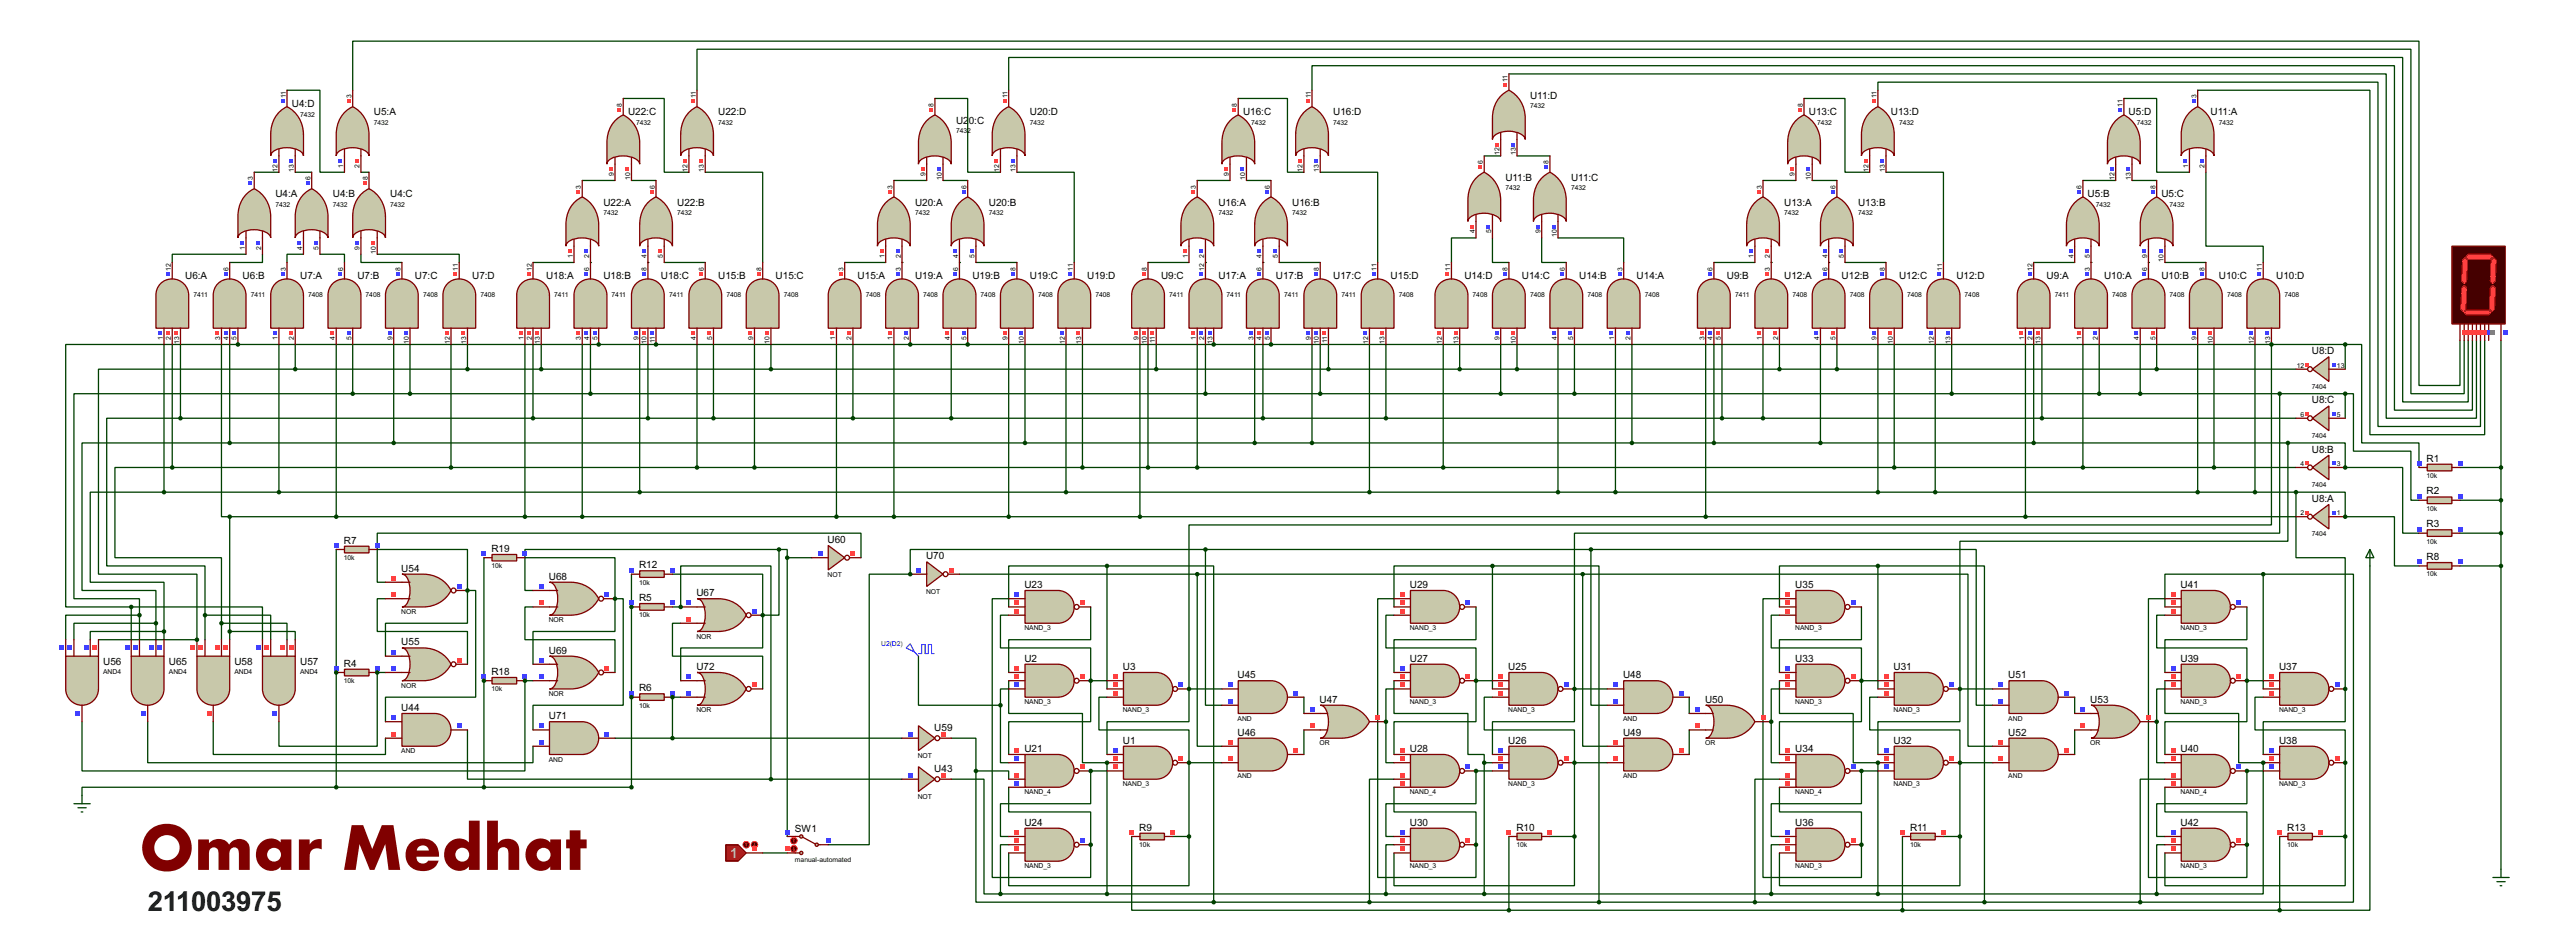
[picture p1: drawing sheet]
<svg xmlns="http://www.w3.org/2000/svg" width="798mm" height="295mm" viewBox="0 0 798 295" stroke-linecap="round" stroke-linejoin="round" font-family="sans-serif">
<defs><g id="words">
<text font-size="20.6" fill="#800000" x="43.2" y="269.5">Omar Medhat</text>
<text font-size="9.5" x="45.8" y="282.2">211003975</text>
<text font-size="4.8" fill="#c0c0c0" x="226.2" y="265.8">1</text>
<g font-size="3.5">
<text x="90.4" y="33.2">U4:D</text>
<text x="115.8" y="35.7">U5:A</text>
<text x="194.6" y="35.7">U22:C</text>
<text x="222.5" y="35.7">U22:D</text>
<text x="319" y="35.7">U20:D</text>
<text x="385.1" y="35.7">U16:C</text>
<text x="413" y="35.7">U16:D</text>
<text x="474" y="30.7">U11:D</text>
<text x="560.3" y="35.7">U13:C</text>
<text x="585.7" y="35.7">U13:D</text>
<text x="659.4" y="35.7">U5:D</text>
<text x="684.8" y="35.7">U11:A</text>
<text x="296.2" y="38.3">U2</text>
<text x="300.1" y="38.3">0:C</text>
<text x="466.3" y="56.1">U11:B</text>
<text x="486.7" y="56.1">U11:C</text>
<text x="85.3" y="61.2">U4:A</text>
<text x="103.1" y="61.2">U4:B</text>
<text x="120.9" y="61.2">U4:C</text>
<text x="186.9" y="63.7">U22:A</text>
<text x="209.8" y="63.7">U22:B</text>
<text x="283.5" y="63.7">U20:A</text>
<text x="306.3" y="63.7">U20:B</text>
<text x="377.4" y="63.7">U16:A</text>
<text x="400.3" y="63.7">U16:B</text>
<text x="552.7" y="63.7">U13:A</text>
<text x="575.6" y="63.7">U13:B</text>
<text x="646.7" y="61.2">U5:B</text>
<text x="669.5" y="61.2">U5:C</text>
<text x="57.4" y="86.6">U6:A</text>
<text x="75.2" y="86.6">U6:B</text>
<text x="93" y="86.6">U7:A</text>
<text x="110.7" y="86.6">U7:B</text>
<text x="128.5" y="86.6">U7:C</text>
<text x="146.3" y="86.6">U7:D</text>
<text x="169.2" y="86.6">U18:A</text>
<text x="186.9" y="86.6">U18:B</text>
<text x="204.7" y="86.6">U18:C</text>
<text x="222.5" y="86.6">U15:B</text>
<text x="240.3" y="86.6">U15:C</text>
<text x="265.7" y="86.6">U15:A</text>
<text x="283.5" y="86.6">U19:A</text>
<text x="301.2" y="86.6">U19:B</text>
<text x="319" y="86.6">U19:C</text>
<text x="336.8" y="86.6">U19:D</text>
<text x="359.7" y="86.6">U9:C</text>
<text x="377.4" y="86.6">U17:A</text>
<text x="395.2" y="86.6">U17:B</text>
<text x="413" y="86.6">U17:C</text>
<text x="430.8" y="86.6">U15:D</text>
<text x="453.6" y="86.6">U14:D</text>
<text x="471.4" y="86.6">U14:C</text>
<text x="489.2" y="86.6">U14:B</text>
<text x="507" y="86.6">U14:A</text>
<text x="534.9" y="86.6">U9:B</text>
<text x="552.7" y="86.6">U12:A</text>
<text x="570.5" y="86.6">U12:B</text>
<text x="588.3" y="86.6">U12:C</text>
<text x="606" y="86.6">U12:D</text>
<text x="634" y="86.6">U9:A</text>
<text x="651.8" y="86.6">U10:A</text>
<text x="669.5" y="86.6">U10:B</text>
<text x="687.3" y="86.6">U10:C</text>
<text x="705.1" y="86.6">U10:D</text>
<text x="716.1" y="109.7">U8:D</text>
<text x="716.1" y="125">U8:C</text>
<text x="716.1" y="140.2">U8:B</text>
<text x="751.7" y="143">R1</text>
<text x="716.1" y="155.5">U8:A</text>
<text x="751.7" y="153.2">R2</text>
<text x="751.7" y="163.3">R3</text>
<text x="106.5" y="168.4">R7</text>
<text x="152.2" y="171">R19</text>
<text x="256.4" y="168.2">U60</text>
<text x="286.9" y="173.2">U70</text>
<text x="751.7" y="173.5">R8</text>
<text x="124.3" y="177.1">U54</text>
<text x="170" y="179.6">U68</text>
<text x="198" y="176">R12</text>
<text x="215.7" y="184.7">U67</text>
<text x="317.3" y="182.1">U23</text>
<text x="436.7" y="182.1">U29</text>
<text x="556.1" y="182.1">U35</text>
<text x="675.5" y="182.1">U41</text>
<text x="198" y="186.2">R5</text>
<text x="124.3" y="199.9">U55</text>
<text x="170" y="202.5">U69</text>
<text x="32" y="206">U56</text>
<text x="52.3" y="206">U65</text>
<text x="72.6" y="206">U58</text>
<text x="93" y="206">U57</text>
<text x="106.5" y="206.5">R4</text>
<text x="152.2" y="209.1">R18</text>
<text x="215.7" y="207.5">U72</text>
<text x="317.3" y="205">U2</text>
<text x="347.8" y="207.5">U3</text>
<text x="436.7" y="205">U27</text>
<text x="467.2" y="207.5">U25</text>
<text x="556.1" y="205">U33</text>
<text x="586.6" y="207.5">U31</text>
<text x="675.5" y="205">U39</text>
<text x="706" y="207.5">U37</text>
<text x="198" y="214.1">R6</text>
<text x="383.4" y="210.1">U45</text>
<text x="502.8" y="210.1">U48</text>
<text x="622.1" y="210.1">U51</text>
<text x="124.3" y="220.2">U44</text>
<text x="408.8" y="217.7">U47</text>
<text x="528.2" y="217.7">U50</text>
<text x="647.5" y="217.7">U53</text>
<text x="170" y="222.8">U71</text>
<text x="289.4" y="226.6">U59</text>
<text x="383.4" y="227.9">U46</text>
<text x="502.8" y="227.9">U49</text>
<text x="622.1" y="227.9">U52</text>
<text x="317.3" y="232.9">U21</text>
<text x="347.8" y="230.4">U1</text>
<text x="436.7" y="232.9">U28</text>
<text x="467.2" y="230.4">U26</text>
<text x="556.1" y="232.9">U34</text>
<text x="586.6" y="230.4">U32</text>
<text x="675.5" y="232.9">U40</text>
<text x="706" y="230.4">U38</text>
<text x="289.4" y="239.3">U43</text>
<text x="246.2" y="257.8">SW1</text>
<text x="317.3" y="255.8">U24</text>
<text x="352.9" y="257.3">R9</text>
<text x="436.7" y="255.8">U30</text>
<text x="469.7" y="257.3">R10</text>
<text x="556.1" y="255.8">U36</text>
<text x="591.7" y="257.3">R11</text>
<text x="675.5" y="255.8">U42</text>
<text x="708.5" y="257.3">R13</text>
</g>
<g font-size="2.4">
<text x="467" y="25.5" transform="rotate(-90 467 25.5)">11</text>
<text x="88.5" y="30.5" transform="rotate(-90 88.5 30.5)">11</text>
<text x="108.9" y="30.5" transform="rotate(-90 108.9 30.5)">3</text>
<text x="192.7" y="33" transform="rotate(-90 192.7 33)">8</text>
<text x="215.5" y="30.5" transform="rotate(-90 215.5 30.5)">11</text>
<text x="289.2" y="33.1" transform="rotate(-90 289.2 33.1)">8</text>
<text x="312.1" y="30.5" transform="rotate(-90 312.1 30.5)">11</text>
<text x="383.1" y="33.1" transform="rotate(-90 383.1 33.1)">8</text>
<text x="406" y="30.5" transform="rotate(-90 406 30.5)">11</text>
<text x="474" y="33.6">7432</text>
<text x="558.4" y="33.1" transform="rotate(-90 558.4 33.1)">8</text>
<text x="581.3" y="30.5" transform="rotate(-90 581.3 30.5)">11</text>
<text x="657.5" y="33.1" transform="rotate(-90 657.5 33.1)">11</text>
<text x="680.4" y="30.5" transform="rotate(-90 680.4 30.5)">3</text>
<text x="93" y="36.1">7432</text>
<text x="115.8" y="38.7">7432</text>
<text x="197.1" y="38.7">7432</text>
<text x="222.5" y="38.7">7432</text>
<text x="296.2" y="41.2">7432</text>
<text x="319" y="38.7">7432</text>
<text x="387.6" y="38.7">7432</text>
<text x="413" y="38.7">7432</text>
<text x="562.9" y="38.7">7432</text>
<text x="588.3" y="38.7">7432</text>
<text x="661.9" y="38.7">7432</text>
<text x="687.3" y="38.7">7432</text>
<text x="86" y="53.2" transform="rotate(-90 86 53.2)">12</text>
<text x="91" y="53.1" transform="rotate(-90 91 53.1)">13</text>
<text x="106.3" y="52" transform="rotate(-90 106.3 52)">1</text>
<text x="111.4" y="52" transform="rotate(-90 111.4 52)">2</text>
<text x="213" y="53.2" transform="rotate(-90 213 53.2)">12</text>
<text x="218.1" y="53.1" transform="rotate(-90 218.1 53.1)">13</text>
<text x="309.5" y="53.1" transform="rotate(-90 309.5 53.1)">12</text>
<text x="314.6" y="53.2" transform="rotate(-90 314.6 53.2)">13</text>
<text x="403.5" y="53.2" transform="rotate(-90 403.5 53.2)">12</text>
<text x="408.5" y="53.1" transform="rotate(-90 408.5 53.1)">13</text>
<text x="459.3" y="50.8" transform="rotate(-90 459.3 50.8)">6</text>
<text x="464.5" y="48" transform="rotate(-90 464.5 48)">12</text>
<text x="469.5" y="48" transform="rotate(-90 469.5 48)">13</text>
<text x="479.7" y="50.9" transform="rotate(-90 479.7 50.9)">8</text>
<text x="578.8" y="53.1" transform="rotate(-90 578.8 53.1)">12</text>
<text x="583.8" y="53.1" transform="rotate(-90 583.8 53.1)">13</text>
<text x="677.8" y="52" transform="rotate(-90 677.8 52)">1</text>
<text x="682.9" y="52" transform="rotate(-90 682.9 52)">2</text>
<text x="78.4" y="55.9" transform="rotate(-90 78.4 55.9)">3</text>
<text x="96.1" y="55.9" transform="rotate(-90 96.1 55.9)">6</text>
<text x="113.9" y="55.9" transform="rotate(-90 113.9 55.9)">8</text>
<text x="179.9" y="58.5" transform="rotate(-90 179.9 58.5)">3</text>
<text x="190.1" y="54.5" transform="rotate(-90 190.1 54.5)">9</text>
<text x="195.2" y="55.7" transform="rotate(-90 195.2 55.7)">10</text>
<text x="202.8" y="58.5" transform="rotate(-90 202.8 58.5)">6</text>
<text x="276.5" y="58.5" transform="rotate(-90 276.5 58.5)">3</text>
<text x="286.7" y="54.5" transform="rotate(-90 286.7 54.5)">9</text>
<text x="291.7" y="55.6" transform="rotate(-90 291.7 55.6)">10</text>
<text x="299.4" y="58.5" transform="rotate(-90 299.4 58.5)">6</text>
<text x="370.4" y="58.5" transform="rotate(-90 370.4 58.5)">3</text>
<text x="380.6" y="54.5" transform="rotate(-90 380.6 54.5)">9</text>
<text x="385.7" y="55.7" transform="rotate(-90 385.7 55.7)">10</text>
<text x="393.3" y="58.5" transform="rotate(-90 393.3 58.5)">6</text>
<text x="466.3" y="59">7432</text>
<text x="486.7" y="59">7432</text>
<text x="545.7" y="58.5" transform="rotate(-90 545.7 58.5)">3</text>
<text x="555.9" y="54.5" transform="rotate(-90 555.9 54.5)">9</text>
<text x="561" y="55.7" transform="rotate(-90 561 55.7)">10</text>
<text x="568.6" y="58.4" transform="rotate(-90 568.6 58.4)">6</text>
<text x="644.8" y="58.5" transform="rotate(-90 644.8 58.5)">6</text>
<text x="655" y="55.7" transform="rotate(-90 655 55.7)">12</text>
<text x="660" y="55.7" transform="rotate(-90 660 55.7)">13</text>
<text x="667.7" y="58.5" transform="rotate(-90 667.7 58.5)">8</text>
<text x="85.3" y="64.1">7432</text>
<text x="103.1" y="64.1">7432</text>
<text x="120.9" y="64.1">7432</text>
<text x="649.2" y="64.1">7432</text>
<text x="672.1" y="64.1">7432</text>
<text x="186.9" y="66.6">7432</text>
<text x="209.8" y="66.6">7432</text>
<text x="283.5" y="66.6">7432</text>
<text x="306.3" y="66.6">7432</text>
<text x="377.4" y="66.6">7432</text>
<text x="400.3" y="66.6">7432</text>
<text x="552.7" y="66.6">7432</text>
<text x="575.6" y="66.6">7432</text>
<text x="75.8" y="77.4" transform="rotate(-90 75.8 77.4)">1</text>
<text x="80.9" y="77.4" transform="rotate(-90 80.9 77.4)">2</text>
<text x="93.6" y="77.4" transform="rotate(-90 93.6 77.4)">4</text>
<text x="98.7" y="77.4" transform="rotate(-90 98.7 77.4)">5</text>
<text x="111.4" y="77.4" transform="rotate(-90 111.4 77.4)">9</text>
<text x="456.8" y="72.3" transform="rotate(-90 456.8 72.3)">4</text>
<text x="461.9" y="72.3" transform="rotate(-90 461.9 72.3)">5</text>
<text x="477.2" y="72.3" transform="rotate(-90 477.2 72.3)">9</text>
<text x="482.2" y="73.4" transform="rotate(-90 482.2 73.4)">10</text>
<text x="53" y="83.9" transform="rotate(-90 53 83.9)">12</text>
<text x="70.8" y="83.9" transform="rotate(-90 70.8 83.9)">6</text>
<text x="88.5" y="83.9" transform="rotate(-90 88.5 83.9)">3</text>
<text x="106.3" y="83.9" transform="rotate(-90 106.3 83.9)">6</text>
<text x="116.4" y="78.5" transform="rotate(-90 116.4 78.5)">10</text>
<text x="124.1" y="83.9" transform="rotate(-90 124.1 83.9)">8</text>
<text x="141.9" y="83.9" transform="rotate(-90 141.9 83.9)">11</text>
<text x="164.7" y="83.9" transform="rotate(-90 164.7 83.9)">12</text>
<text x="177.4" y="79.9" transform="rotate(-90 177.4 79.9)">1</text>
<text x="182.5" y="83.9" transform="rotate(-90 182.5 83.9)">6</text>
<text x="182.5" y="79.9" transform="rotate(-90 182.5 79.9)">2</text>
<text x="200.3" y="83.9" transform="rotate(-90 200.3 83.9)">8</text>
<text x="200.3" y="79.9" transform="rotate(-90 200.3 79.9)">4</text>
<text x="205.4" y="79.9" transform="rotate(-90 205.4 79.9)">5</text>
<text x="218" y="83.8" transform="rotate(-90 218 83.8)">6</text>
<text x="235.9" y="83.9" transform="rotate(-90 235.9 83.9)">8</text>
<text x="261.3" y="83.9" transform="rotate(-90 261.3 83.9)">3</text>
<text x="274" y="79.9" transform="rotate(-90 274 79.9)">1</text>
<text x="279" y="83.9" transform="rotate(-90 279 83.9)">3</text>
<text x="279" y="79.9" transform="rotate(-90 279 79.9)">2</text>
<text x="296.8" y="83.9" transform="rotate(-90 296.8 83.9)">6</text>
<text x="296.8" y="79.9" transform="rotate(-90 296.8 79.9)">4</text>
<text x="301.9" y="79.9" transform="rotate(-90 301.9 79.9)">5</text>
<text x="314.6" y="83.9" transform="rotate(-90 314.6 83.9)">8</text>
<text x="332.4" y="83.8" transform="rotate(-90 332.4 83.8)">11</text>
<text x="355.2" y="83.9" transform="rotate(-90 355.2 83.9)">8</text>
<text x="367.9" y="79.9" transform="rotate(-90 367.9 79.9)">1</text>
<text x="373" y="83.9" transform="rotate(-90 373 83.9)">12</text>
<text x="373" y="79.9" transform="rotate(-90 373 79.9)">2</text>
<text x="390.8" y="83.9" transform="rotate(-90 390.8 83.9)">6</text>
<text x="390.8" y="79.9" transform="rotate(-90 390.8 79.9)">4</text>
<text x="395.8" y="79.9" transform="rotate(-90 395.8 79.9)">5</text>
<text x="408.5" y="83.8" transform="rotate(-90 408.5 83.8)">8</text>
<text x="426.4" y="83.9" transform="rotate(-90 426.4 83.9)">11</text>
<text x="449.2" y="83.9" transform="rotate(-90 449.2 83.9)">11</text>
<text x="467" y="83.9" transform="rotate(-90 467 83.9)">8</text>
<text x="484.8" y="83.9" transform="rotate(-90 484.8 83.9)">6</text>
<text x="502.6" y="83.9" transform="rotate(-90 502.6 83.9)">3</text>
<text x="530.5" y="83.9" transform="rotate(-90 530.5 83.9)">6</text>
<text x="543.2" y="79.9" transform="rotate(-90 543.2 79.9)">1</text>
<text x="548.2" y="79.9" transform="rotate(-90 548.2 79.9)">2</text>
<text x="548.3" y="83.9" transform="rotate(-90 548.3 83.9)">3</text>
<text x="566.1" y="83.9" transform="rotate(-90 566.1 83.9)">6</text>
<text x="566.1" y="79.9" transform="rotate(-90 566.1 79.9)">4</text>
<text x="571.1" y="79.9" transform="rotate(-90 571.1 79.9)">5</text>
<text x="583.8" y="83.9" transform="rotate(-90 583.8 83.9)">8</text>
<text x="601.6" y="83.9" transform="rotate(-90 601.6 83.9)">11</text>
<text x="629.6" y="83.9" transform="rotate(-90 629.6 83.9)">12</text>
<text x="642.3" y="79.9" transform="rotate(-90 642.3 79.9)">4</text>
<text x="647.3" y="83.9" transform="rotate(-90 647.3 83.9)">3</text>
<text x="647.3" y="79.9" transform="rotate(-90 647.3 79.9)">5</text>
<text x="665.1" y="83.9" transform="rotate(-90 665.1 83.9)">6</text>
<text x="665.1" y="79.9" transform="rotate(-90 665.1 79.9)">9</text>
<text x="670.2" y="81" transform="rotate(-90 670.2 81)">10</text>
<text x="682.9" y="83.8" transform="rotate(-90 682.9 83.8)">8</text>
<text x="700.7" y="83.8" transform="rotate(-90 700.7 83.8)">11</text>
<text x="59.9" y="92">7411</text>
<text x="77.7" y="92">7411</text>
<text x="95.5" y="92">7408</text>
<text x="113.3" y="92">7408</text>
<text x="131.1" y="92">7408</text>
<text x="148.8" y="92">7408</text>
<text x="171.7" y="92">7411</text>
<text x="189.4" y="92">7411</text>
<text x="207.3" y="92">7411</text>
<text x="225" y="92">7408</text>
<text x="242.8" y="92">7408</text>
<text x="268.2" y="92">7408</text>
<text x="286" y="92">7408</text>
<text x="303.8" y="92">7408</text>
<text x="321.6" y="92">7408</text>
<text x="339.3" y="92">7408</text>
<text x="362.2" y="92">7411</text>
<text x="380" y="92">7411</text>
<text x="397.8" y="92">7411</text>
<text x="415.5" y="92">7411</text>
<text x="433.3" y="92">7408</text>
<text x="456.2" y="92">7408</text>
<text x="474" y="92">7408</text>
<text x="491.7" y="92">7408</text>
<text x="509.5" y="92">7408</text>
<text x="537.5" y="92">7411</text>
<text x="555.2" y="92">7408</text>
<text x="573" y="92">7408</text>
<text x="590.8" y="92">7408</text>
<text x="608.6" y="92">7408</text>
<text x="636.5" y="92">7411</text>
<text x="654.3" y="92">7408</text>
<text x="672.1" y="92">7408</text>
<text x="689.9" y="92">7408</text>
<text x="707.6" y="92">7408</text>
<text x="50.4" y="105.3" transform="rotate(-90 50.4 105.3)">1</text>
<text x="52.9" y="105.3" transform="rotate(-90 52.9 105.3)">2</text>
<text x="55.5" y="106.5" transform="rotate(-90 55.5 106.5)">13</text>
<text x="68.2" y="105.3" transform="rotate(-90 68.2 105.3)">3</text>
<text x="70.7" y="105.3" transform="rotate(-90 70.7 105.3)">4</text>
<text x="73.3" y="105.3" transform="rotate(-90 73.3 105.3)">5</text>
<text x="86" y="105.3" transform="rotate(-90 86 105.3)">1</text>
<text x="91" y="105.3" transform="rotate(-90 91 105.3)">2</text>
<text x="103.7" y="105.3" transform="rotate(-90 103.7 105.3)">4</text>
<text x="108.8" y="105.3" transform="rotate(-90 108.8 105.3)">5</text>
<text x="121.5" y="105.3" transform="rotate(-90 121.5 105.3)">9</text>
<text x="126.6" y="106.5" transform="rotate(-90 126.6 106.5)">10</text>
<text x="139.3" y="106.5" transform="rotate(-90 139.3 106.5)">12</text>
<text x="144.4" y="106.5" transform="rotate(-90 144.4 106.5)">13</text>
<text x="162.2" y="105.3" transform="rotate(-90 162.2 105.3)">1</text>
<text x="164.7" y="105.3" transform="rotate(-90 164.7 105.3)">2</text>
<text x="167.3" y="106.5" transform="rotate(-90 167.3 106.5)">13</text>
<text x="179.9" y="105.3" transform="rotate(-90 179.9 105.3)">3</text>
<text x="182.5" y="105.3" transform="rotate(-90 182.5 105.3)">4</text>
<text x="185.1" y="105.3" transform="rotate(-90 185.1 105.3)">5</text>
<text x="197.8" y="105.3" transform="rotate(-90 197.8 105.3)">9</text>
<text x="200.3" y="106.5" transform="rotate(-90 200.3 106.5)">10</text>
<text x="202.8" y="106.3" transform="rotate(-90 202.8 106.3)">11</text>
<text x="215.5" y="105.3" transform="rotate(-90 215.5 105.3)">4</text>
<text x="220.6" y="105.3" transform="rotate(-90 220.6 105.3)">5</text>
<text x="233.3" y="105.3" transform="rotate(-90 233.3 105.3)">9</text>
<text x="238.4" y="106.5" transform="rotate(-90 238.4 106.5)">10</text>
<text x="258.7" y="105.3" transform="rotate(-90 258.7 105.3)">1</text>
<text x="263.8" y="105.3" transform="rotate(-90 263.8 105.3)">2</text>
<text x="276.5" y="105.3" transform="rotate(-90 276.5 105.3)">1</text>
<text x="281.5" y="105.3" transform="rotate(-90 281.5 105.3)">2</text>
<text x="294.2" y="105.3" transform="rotate(-90 294.2 105.3)">4</text>
<text x="299.4" y="105.3" transform="rotate(-90 299.4 105.3)">5</text>
<text x="312.1" y="105.3" transform="rotate(-90 312.1 105.3)">9</text>
<text x="317.1" y="106.5" transform="rotate(-90 317.1 106.5)">10</text>
<text x="329.8" y="106.5" transform="rotate(-90 329.8 106.5)">12</text>
<text x="334.9" y="106.5" transform="rotate(-90 334.9 106.5)">13</text>
<text x="352.7" y="105.3" transform="rotate(-90 352.7 105.3)">9</text>
<text x="355.2" y="106.5" transform="rotate(-90 355.2 106.5)">10</text>
<text x="357.7" y="106.3" transform="rotate(-90 357.7 106.3)">11</text>
<text x="370.4" y="105.3" transform="rotate(-90 370.4 105.3)">1</text>
<text x="373" y="105.3" transform="rotate(-90 373 105.3)">2</text>
<text x="375.6" y="106.5" transform="rotate(-90 375.6 106.5)">13</text>
<text x="388.3" y="105.3" transform="rotate(-90 388.3 105.3)">3</text>
<text x="390.8" y="105.3" transform="rotate(-90 390.8 105.3)">4</text>
<text x="393.3" y="105.3" transform="rotate(-90 393.3 105.3)">5</text>
<text x="406" y="105.3" transform="rotate(-90 406 105.3)">9</text>
<text x="408.5" y="106.5" transform="rotate(-90 408.5 106.5)">10</text>
<text x="411.1" y="106.3" transform="rotate(-90 411.1 106.3)">11</text>
<text x="423.8" y="106.5" transform="rotate(-90 423.8 106.5)">12</text>
<text x="428.9" y="106.5" transform="rotate(-90 428.9 106.5)">13</text>
<text x="446.6" y="106.5" transform="rotate(-90 446.6 106.5)">12</text>
<text x="451.8" y="106.5" transform="rotate(-90 451.8 106.5)">13</text>
<text x="464.5" y="105.3" transform="rotate(-90 464.5 105.3)">9</text>
<text x="469.5" y="106.5" transform="rotate(-90 469.5 106.5)">10</text>
<text x="482.2" y="105.3" transform="rotate(-90 482.2 105.3)">4</text>
<text x="487.3" y="105.3" transform="rotate(-90 487.3 105.3)">5</text>
<text x="500" y="105.3" transform="rotate(-90 500 105.3)">1</text>
<text x="505.1" y="105.3" transform="rotate(-90 505.1 105.3)">2</text>
<text x="528" y="105.3" transform="rotate(-90 528 105.3)">3</text>
<text x="530.5" y="105.3" transform="rotate(-90 530.5 105.3)">4</text>
<text x="533" y="105.3" transform="rotate(-90 533 105.3)">5</text>
<text x="545.7" y="105.3" transform="rotate(-90 545.7 105.3)">1</text>
<text x="550.8" y="105.3" transform="rotate(-90 550.8 105.3)">2</text>
<text x="563.5" y="105.3" transform="rotate(-90 563.5 105.3)">4</text>
<text x="568.6" y="105.3" transform="rotate(-90 568.6 105.3)">5</text>
<text x="581.3" y="105.3" transform="rotate(-90 581.3 105.3)">9</text>
<text x="586.4" y="106.5" transform="rotate(-90 586.4 106.5)">10</text>
<text x="599.1" y="106.5" transform="rotate(-90 599.1 106.5)">12</text>
<text x="604.2" y="106.5" transform="rotate(-90 604.2 106.5)">13</text>
<text x="627" y="105.3" transform="rotate(-90 627 105.3)">1</text>
<text x="629.6" y="105.3" transform="rotate(-90 629.6 105.3)">2</text>
<text x="632.1" y="106.4" transform="rotate(-90 632.1 106.4)">13</text>
<text x="644.8" y="105.3" transform="rotate(-90 644.8 105.3)">1</text>
<text x="649.8" y="105.3" transform="rotate(-90 649.8 105.3)">2</text>
<text x="662.5" y="105.3" transform="rotate(-90 662.5 105.3)">4</text>
<text x="667.7" y="105.3" transform="rotate(-90 667.7 105.3)">5</text>
<text x="680.4" y="105.3" transform="rotate(-90 680.4 105.3)">9</text>
<text x="685.4" y="106.5" transform="rotate(-90 685.4 106.5)">10</text>
<text x="698.1" y="106.5" transform="rotate(-90 698.1 106.5)">12</text>
<text x="703.2" y="106.5" transform="rotate(-90 703.2 106.5)">13</text>
<text x="711.5" y="114">12</text>
<text x="723.9" y="114">13</text>
<text x="716.1" y="120.4">7404</text>
<text x="712.6" y="129.2">6</text>
<text x="723.9" y="129.2">5</text>
<text x="716.1" y="135.6">7404</text>
<text x="712.6" y="144.4">4</text>
<text x="723.9" y="144.4">3</text>
<text x="751.7" y="148.1">10k</text>
<text x="716.1" y="150.8">7404</text>
<text x="712.6" y="159.7">2</text>
<text x="723.9" y="159.7">1</text>
<text x="751.7" y="158.2">10k</text>
<text x="716.1" y="166.1">7404</text>
<text x="106.5" y="173.5">10k</text>
<text x="751.7" y="168.4">10k</text>
<text x="152.2" y="176">10k</text>
<text x="256.4" y="178.8">NOT</text>
<text x="751.7" y="178.5">10k</text>
<text x="198" y="181.1">10k</text>
<text x="286.9" y="183.9">NOT</text>
<text x="124.3" y="190.2">NOR</text>
<text x="198" y="191.2">10k</text>
<text x="170" y="192.8">NOR</text>
<text x="215.7" y="197.8">NOR</text>
<text x="317.3" y="195.3">NAND_3</text>
<text x="436.7" y="195.3">NAND_3</text>
<text x="556.1" y="195.3">NAND_3</text>
<text x="675.5" y="195.3">NAND_3</text>
<text x="32" y="208.8">AND4</text>
<text x="52.3" y="208.8">AND4</text>
<text x="72.6" y="208.8">AND4</text>
<text x="93" y="208.8">AND4</text>
<text x="106.5" y="211.6">10k</text>
<text x="124.3" y="213.1">NOR</text>
<text x="152.2" y="214.1">10k</text>
<text x="170" y="215.6">NOR</text>
<text x="198" y="219.2">10k</text>
<text x="215.7" y="220.7">NOR</text>
<text x="317.3" y="218.2">NAND_3</text>
<text x="347.8" y="220.7">NAND_3</text>
<text x="436.7" y="218.2">NAND_3</text>
<text x="467.2" y="220.7">NAND_3</text>
<text x="556.1" y="218.2">NAND_3</text>
<text x="586.6" y="220.7">NAND_3</text>
<text x="675.5" y="218.2">NAND_3</text>
<text x="706" y="220.7">NAND_3</text>
<text x="383.4" y="223.2">AND</text>
<text x="502.8" y="223.2">AND</text>
<text x="622.1" y="223.2">AND</text>
<text x="124.3" y="233.4">AND</text>
<text x="408.8" y="230.9">OR</text>
<text x="528.2" y="230.9">OR</text>
<text x="647.5" y="230.9">OR</text>
<text x="170" y="235.9">AND</text>
<text x="284.3" y="234.7">NOT</text>
<text x="347.8" y="243.6">NAND_3</text>
<text x="383.4" y="241">AND</text>
<text x="467.2" y="243.6">NAND_3</text>
<text x="502.8" y="241">AND</text>
<text x="586.6" y="243.6">NAND_3</text>
<text x="622.1" y="241">AND</text>
<text x="706" y="243.6">NAND_3</text>
<text x="284.3" y="247.4">NOT</text>
<text x="317.3" y="246.1">NAND_4</text>
<text x="436.7" y="246.1">NAND_4</text>
<text x="556.1" y="246.1">NAND_4</text>
<text x="675.5" y="246.1">NAND_4</text>
<text x="352.9" y="262.4">10k</text>
<text x="469.7" y="262.4">10k</text>
<text x="591.7" y="262.4">10k</text>
<text x="708.5" y="262.4">10k</text>
<text x="246.2" y="266.9">manual-automated</text>
<text x="317.3" y="269">NAND_3</text>
<text x="436.7" y="269">NAND_3</text>
<text x="556.1" y="269">NAND_3</text>
<text x="675.5" y="269">NAND_3</text>
</g>
<text font-size="2.4" fill="#0000c0" x="273" y="200.2">U2(D2)</text>
</g></defs>
<path d="M88.9 28h10.2v25.4h7.6M78.8 53.4h7.6M91.5 53.4h5.1M111.8 53.4h2.5M76.2 78.8h-22.8v2.5M81.3 78.8v2.5h-10.1M630 81.3h12.7" fill="none" stroke="#004000" stroke-width=".4"/>
<g fill="#004000">
<circle cx="647.7" cy="81.3" r=".2"/>
<circle cx="665.5" cy="81.3" r=".2"/>
</g>
<path d="M657.9 30.5h10.2v22.9h10.1M645.2 55.9h10.2M660.4 55.9h7.7M683.3 53.4v22.9h17.8v5M530.9 81.3h12.7M670.6 81.3h12.7M663 106.7v15.3M685.8 106.7v38.1h25.4M698.5 106.7v45.8" fill="none" stroke="#004000" stroke-width=".4"/>
<g fill="#004000">
<circle cx="548.7" cy="81.3" r=".2"/>
<circle cx="566.5" cy="81.3" r=".2"/>
</g>
<g fill="none" stroke="#004000" stroke-width=".4">
<path d="M383.6 30.5h15.2v22.9h5.1M558.8 30.5h12.7v22.9h7.7M370.9 55.9h10.1M386.1 55.9h7.6M409 53.4h17.8v27.9M459.8 48.3h5.1M469.9 48.3h10.2M546.1 55.9h10.2M561.4 55.9h7.6M584.2 53.4h17.8v27.9M457.2 73.7h-7.6v7.6M462.3 73.7v7.6h5.1"/>
<path d="M477.6 73.7v7.6h7.6M482.6 73.7h20.4v7.6M355.6 81.3h12.7M571.5 81.3h12.7M447.1 106.7v38.1h238.7M452.2 106.7v7.7h259M469.9 106.7v7.7M528.4 106.7v53.4h182.8M530.9 106.7v30.5h99.1v-30.5M546.1 106.7v22.9h165.1M551.2 106.7v7.7M563.9 106.7v30.5"/>
<path d="M569 106.7v7.7M581.7 106.7v45.8h116.8M586.8 106.7v38.1M599.5 106.7v45.8M604.6 106.7v15.3h58.4M627.4 106.7v53.4M632.5 106.7v22.9M645.2 106.7v38.1M650.3 106.7v15.3M668.1 106.7v7.7M680.8 106.7v45.8"/>
</g>
<g fill="#004000">
<circle cx="373.4" cy="81.3" r=".2"/>
<circle cx="391.2" cy="81.3" r=".2"/>
</g>
<path d="M396.3 81.3h12.7M370.9 106.7v38.1h76.2M464.9 106.7v15.3" fill="none" stroke="#004000" stroke-width=".4"/>
<circle cx="703.6" cy="106.7" r=".2" fill="#004000"/>
<path d="M393.7 106.7h309.9M429.3 106.7v22.9h116.8M500.4 106.7v45.8h81.3M505.5 106.7v30.5h25.4M533.4 106.7v22.9" fill="none" stroke="#004000" stroke-width=".4"/>
<circle cx="393.7" cy="106.7" r=".2" fill="#004000"/>
<path d="M406.4 106.7v30.5h99.1M409 106.7v15.3h55.9M411.5 106.7v7.7h40.7" fill="none" stroke="#004000" stroke-width=".4"/>
<g fill="#004000">
<circle cx="279.4" cy="81.3" r=".2"/>
<circle cx="297.2" cy="81.3" r=".2"/>
</g>
<path d="M289.6 30.5h10.2v22.9h10.1M276.9 55.9h10.2M292.1 55.9h7.7M315 53.4h17.8v27.9M261.7 81.3h12.7M302.3 81.3h12.7M276.9 106.7v53.4M353.1 106.7v53.4h175.3M373.4 106.7v15.3h35.6" fill="none" stroke="#004000" stroke-width=".4"/>
<circle cx="376" cy="106.7" r=".2" fill="#004000"/>
<path d="M299.8 106.7h93.9M391.2 106.7v22.9h38.1" fill="none" stroke="#004000" stroke-width=".4"/>
<circle cx="299.8" cy="106.7" r=".2" fill="#004000"/>
<path d="M193.1 30.5h12.7v22.9h7.6M180.4 55.9h10.1M195.6 55.9h7.6M165.1 81.3h12.7M312.5 106.7v53.4M355.6 106.7v38.1h15.3M388.7 106.7v30.5h17.7M424.2 106.7v45.8M276.9 160.1h76.2" fill="none" stroke="#004000" stroke-width=".4"/>
<g fill="#004000">
<circle cx="182.9" cy="81.3" r=".2"/>
<circle cx="200.7" cy="81.3" r=".2"/>
</g>
<path d="M218.5 53.4h17.8v27.9M205.8 81.3h12.7M180.4 106.7v53.4h96.5M259.1 106.7v53.4M294.7 106.7v22.9h96.5M358.2 106.7v7.7h53.3" fill="none" stroke="#004000" stroke-width=".4"/>
<circle cx="282" cy="106.7" r=".2" fill="#004000"/>
<path d="M200.7 106.7v22.9M203.2 106.7h96.6M330.2 106.7v45.8h94" fill="none" stroke="#004000" stroke-width=".4"/>
<circle cx="203.2" cy="106.7" r=".2" fill="#004000"/>
<path d="M94 78.8h-5.1v2.5M99.1 78.8h7.6v2.5M111.8 78.8v2.5h12.7M116.9 78.8h25.4v2.5M162.6 106.7v53.4h17.8M198.2 106.7v45.8h132M215.9 106.7v38.1h139.7M221 106.7v22.9h-20.3M233.7 106.7v38.1M238.8 106.7v7.7h119.4M317.5 106.7v30.5h71.2M335.3 106.7v38.1" fill="none" stroke="#004000" stroke-width=".4"/>
<circle cx="185.5" cy="106.7" r=".2" fill="#004000"/>
<g fill="none" stroke="#004000" stroke-width=".4">
<path d="M109.3 28v-15.2h640v106.6h12.7v-13.9M215.9 28v-12.7h530.9v106.7h16.5v-16.5M312.5 28v-10.2h431.8v106.7h20.3v-19M406.4 28v-7.6h335.3v106.7h24.2v-21.6M467.4 22.9h271.8v106.7h27.9v-24.1M581.7 28v-2.5h154.9v106.6h31.8v-26.6M680.8 28h53.3v106.7h35.6v-29.2M86.4 106.7v45.8h111.8M104.2 106.7v53.4h58.4M122 106.7v30.5h195.5M127 106.7v15.3h246.4M139.7 106.7v38.1h76.2"/>
<path d="M144.8 106.7v7.7h94M165.1 106.7v22.9h35.6M167.7 106.7v7.7M182.9 106.7v15.3M185.5 106.7h17.7M264.2 106.7v22.9M482.6 106.7v45.8M487.7 106.7v15.3M221 129.6h73.7M464.9 122h139.7M424.2 152.5h76.2"/>
</g>
<circle cx="337.9" cy="261.7" r=".2" fill="#004000"/>
<path d="M312.5 185.5h-5.1v86.3h30.5v-10.1" fill="none" stroke="#004000" stroke-width=".4"/>
<circle cx="457.2" cy="261.7" r=".2" fill="#004000"/>
<path d="M431.8 185.5h-5v86.3h30.4v-10.1" fill="none" stroke="#004000" stroke-width=".4"/>
<circle cx="576.6" cy="261.7" r=".2" fill="#004000"/>
<path d="M551.2 185.5h-5.1v86.3h30.5v-10.1" fill="none" stroke="#004000" stroke-width=".4"/>
<circle cx="696" cy="261.7" r=".2" fill="#004000"/>
<path d="M670.6 185.5h-5.1v86.3h30.5v-10.1" fill="none" stroke="#004000" stroke-width=".4"/>
<g fill="#004000">
<circle cx="726.5" cy="236.3" r=".2"/>
<circle cx="607.1" cy="236.3" r=".2"/>
<circle cx="487.7" cy="236.3" r=".2"/>
<circle cx="368.3" cy="236.3" r=".2"/>
</g>
<path d="M337.9 188v10.2h-25.4v10.1" fill="none" stroke="#004000" stroke-width=".4"/>
<circle cx="337.9" cy="210.9" r=".2" fill="#004000"/>
<path d="M312.5 190.6h-2.6v10.1h28v10.2M457.2 188v10.2h-25.4v10.1" fill="none" stroke="#004000" stroke-width=".4"/>
<circle cx="457.2" cy="210.9" r=".2" fill="#004000"/>
<path d="M431.8 190.6h-2.5v10.1h27.9v10.2M576.6 188v10.2h-25.4v10.1" fill="none" stroke="#004000" stroke-width=".4"/>
<circle cx="576.6" cy="210.9" r=".2" fill="#004000"/>
<path d="M551.2 190.6h-2.5v10.1h27.9v10.2M696 188v10.2h-25.4v10.1" fill="none" stroke="#004000" stroke-width=".4"/>
<circle cx="696" cy="210.9" r=".2" fill="#004000"/>
<path d="M670.6 190.6h-2.5v10.1h27.9v10.2" fill="none" stroke="#004000" stroke-width=".4"/>
<circle cx="701.1" cy="236.3" r=".2" fill="#004000"/>
<path d="M670.6 210.9v10.1h22.9v15.3h7.6" fill="none" stroke="#004000" stroke-width=".4"/>
<circle cx="581.7" cy="236.3" r=".2" fill="#004000"/>
<path d="M312.5 210.9v10.1h22.8v15.3h7.6M431.8 210.9v10.1h22.9v12.7h5.1v2.6h2.5M551.2 210.9v10.1h22.9v15.3h7.6" fill="none" stroke="#004000" stroke-width=".4"/>
<circle cx="342.9" cy="236.3" r=".2" fill="#004000"/>
<g fill="none" stroke="#004000" stroke-width=".4">
<path d="M403.9 216v5M431.8 213.4h-2.5v10.2M523.3 216v5M642.7 216v5M368.3 236.3h10.2M403.9 226.1v7.6M459.8 236.3v40.6M487.7 236.3h10.2M523.3 226.1v7.6M581.7 236.3v40.6M607.1 236.3h10.2M642.7 226.1v7.6"/>
<path d="M701.1 236.3v40.6h-33M431.8 261.7h-2.5v15.2h238.8M551.2 261.7h-2.5v15.2M670.6 261.7h-2.5v15.2"/>
</g>
<circle cx="429.3" cy="223.6" r=".2" fill="#004000"/>
<path d="M551.2 213.4h-2.5v10.2" fill="none" stroke="#004000" stroke-width=".4"/>
<circle cx="548.7" cy="223.6" r=".2" fill="#004000"/>
<path d="M670.6 213.4h-2.5v10.2" fill="none" stroke="#004000" stroke-width=".4"/>
<circle cx="668.1" cy="223.6" r=".2" fill="#004000"/>
<path d="M703.6 106.7h22.9v7.7M774.7 105.5v163.8M630 137.2h96.5v7.6M663 122h63.5v7.6M698.5 152.5h12.7M297.2 177.9h193.1M370.9 177.9v53.3h7.6M490.3 177.9v53.3h7.6M490.3 177.9h119.3v53.3h7.7M492.8 170.2h-119.4v48.3h5.1M492.8 170.2v48.3h5.1M492.8 170.2h119.4v48.3h5.1" fill="none" stroke="#004000" stroke-width=".4"/>
<circle cx="726.5" cy="144.8" r=".2" fill="#004000"/>
<path d="M711.2 152.5h15.3v7.6" fill="none" stroke="#004000" stroke-width=".4"/>
<circle cx="726.5" cy="160.1" r=".2" fill="#004000"/>
<path d="M50.8 106.7v45.8h35.6M53.4 106.7v38.1h86.3M55.9 106.7v22.9h109.2M71.2 106.7v30.5h50.8M73.7 106.7h111.8M91.5 106.7v7.7h53.3M109.3 106.7v15.3h17.7" fill="none" stroke="#004000" stroke-width=".4"/>
<circle cx="73.7" cy="106.7" r=".2" fill="#004000"/>
<path d="M68.6 106.7v53.4h35.6M210.9 193.1h-2.6v10.2h28v10.1M236.3 190.6v10.1h-25.4v10.2M45.8 223.6v12.7h119.3v-5.1" fill="none" stroke="#004000" stroke-width=".4"/>
<circle cx="236.3" cy="190.6" r=".2" fill="#004000"/>
<path d="M208.3 177.9h28v12.7" fill="none" stroke="#004000" stroke-width=".4"/>
<circle cx="195.6" cy="188" r=".2" fill="#004000"/>
<path d="M195.6 177.9v10.1M208.3 216h2.6" fill="none" stroke="#004000" stroke-width=".4"/>
<circle cx="208.3" cy="216" r=".2" fill="#004000"/>
<path d="M165.1 188h-2.5v10.2h27.9v10.1M190.5 185.5v10.1h-25.4v10.2" fill="none" stroke="#004000" stroke-width=".4"/>
<circle cx="190.5" cy="185.5" r=".2" fill="#004000"/>
<path d="M190.5 185.5h2.6v33h-28v7.6" fill="none" stroke="#004000" stroke-width=".4"/>
<circle cx="149.9" cy="210.9" r=".2" fill="#004000"/>
<path d="M149.9 172.8v38.1M162.6 172.8h27.9v12.7M165.1 182.9h-2.5v-12.7h78.7v20.4h-5M208.3 188h2.6" fill="none" stroke="#004000" stroke-width=".4"/>
<circle cx="210.9" cy="188" r=".2" fill="#004000"/>
<path d="M162.6 210.9h2.5" fill="none" stroke="#004000" stroke-width=".4"/>
<circle cx="162.6" cy="210.9" r=".2" fill="#004000"/>
<path d="M91.5 114.4h-61v63.5h30.5v20.3M162.6 210.9v27.9h-137.2v-15.2" fill="none" stroke="#004000" stroke-width=".4"/>
<circle cx="61" cy="198.2" r=".2" fill="#004000"/>
<g fill="none" stroke="#004000" stroke-width=".4">
<path d="M73.7 106.7h-53.3v81.3h20.3M55.9 129.6h-22.8v45.7h30.4v15.3M71.2 137.2h-45.8v45.7h22.9v10.2M109.3 122h-86.4v63.5h20.3v5.1M50.8 152.5h-22.8v27.9h22.8v15.2M53.4 144.8h-17.8v28h33v20.3M71.2 160.1v38.1M30.5 198.2h30.5M40.7 188h40.6v10.2M40.7 188v10.2M43.2 190.6h-22.8v7.6M43.2 190.6v7.6"/>
<path d="M48.3 193.1h-25.4v5.1M48.3 193.1v5.1M50.8 195.6h-22.8v2.6M50.8 195.6v2.6M63.5 190.6h20.4v7.6M63.5 190.6v7.6M68.6 193.1h20.3v5.1M68.6 193.1v5.1M71.2 195.6h20.3v2.6M119.4 185.5h-2.5v10.1h27.9v10.2M144.8 182.9v10.2h-25.4v10.2M66.1 223.6v10.1h53.3v-5"/>
</g>
<circle cx="144.8" cy="182.9" r=".2" fill="#004000"/>
<path d="M144.8 182.9h2.6v33.1h-28v7.6" fill="none" stroke="#004000" stroke-width=".4"/>
<circle cx="104.2" cy="208.3" r=".2" fill="#004000"/>
<path d="M104.2 170.2v73.7M116.9 170.2h27.9v12.7M210.9 188v-12.7h27.9v66.1h-94v-15.3M149.9 210.9v33h-45.7M696 210.9h5.1M701.1 216h-2.6v10.1h28v10.2M726.5 213.4v10.2h-25.4v10.1M104.2 243.9h-78.8v2.5" fill="none" stroke="#004000" stroke-width=".4"/>
<circle cx="726.5" cy="213.4" r=".2" fill="#004000"/>
<path d="M711.2 152.5v20.3h15.3v40.6" fill="none" stroke="#004000" stroke-width=".4"/>
<circle cx="195.6" cy="216" r=".2" fill="#004000"/>
<path d="M195.6 188v28M116.9 208.3h2.5" fill="none" stroke="#004000" stroke-width=".4"/>
<circle cx="116.9" cy="208.3" r=".2" fill="#004000"/>
<path d="M116.9 208.3v22.9h-30.5v-7.6M208.3 216v12.7h-17.8M696 210.9v12.7h-25.4v10.1M668.1 223.6v12.7h2.5M696 238.8h5.1M670.6 243.9v7.6h25.4v10.2" fill="none" stroke="#004000" stroke-width=".4"/>
<circle cx="696" cy="238.8" r=".2" fill="#004000"/>
<path d="M576.6 210.9h5.1M581.7 216h-2.5v10.1h27.9v10.2M696 238.8v10.2h-27.9v10.1h2.5" fill="none" stroke="#004000" stroke-width=".4"/>
<circle cx="607.1" cy="213.4" r=".2" fill="#004000"/>
<path d="M708.7 137.2v30.5h-101.6v45.7M576.6 210.9v12.7h-25.4v10.1M607.1 213.4v10.2h-25.4v10.1M607.1 213.4h10.2M548.7 223.6v12.7h2.5M551.2 243.9v7.6h25.4v10.2" fill="none" stroke="#004000" stroke-width=".4"/>
<circle cx="576.6" cy="238.8" r=".2" fill="#004000"/>
<path d="M337.9 210.9h5M342.9 216h-2.5v10.1h27.9v10.2M581.7 238.8h-5.1v10.2h-27.9v10.1h2.5" fill="none" stroke="#004000" stroke-width=".4"/>
<circle cx="368.3" cy="213.4" r=".2" fill="#004000"/>
<path d="M703.6 106.7v55.9h-335.3v50.8M368.3 213.4v10.2h-25.4v10.1M368.3 213.4h10.2M457.2 210.9h5.1M462.3 216h-2.5v10.1h27.9v10.2" fill="none" stroke="#004000" stroke-width=".4"/>
<circle cx="487.7" cy="213.4" r=".2" fill="#004000"/>
<g fill="none" stroke="#004000" stroke-width=".4">
<path d="M706.2 122v43.2h-218.5v48.2M581.7 175.3h-30.5v12.7M581.7 175.3h33v104.2M581.7 175.3v38.1M701.1 177.9h-30.5v10.1M701.1 177.9h27.9v101.6h-66M701.1 177.9v35.5M431.8 188v-12.7h30.5v38.1M457.2 210.9v12.7h-25.4v10.1M487.7 213.4v10.2h-25.4v10.1M487.7 213.4h10.2M429.3 223.6v12.7h2.5"/>
<path d="M431.8 243.9v7.6h25.4v10.2M551.2 241.4h-7.6v38.1h119.4M670.6 241.4h-7.6v38.1"/>
</g>
<circle cx="457.2" cy="238.8" r=".2" fill="#004000"/>
<path d="M462.3 175.3h33v104.2h48.3M337.9 210.9v12.7h-25.4v10.1M462.3 238.8h-5.1v10.2h-27.9v10.1h2.5M312.5 243.9v7.6h25.4v10.2" fill="none" stroke="#004000" stroke-width=".4"/>
<circle cx="337.9" cy="238.8" r=".2" fill="#004000"/>
<g fill="none" stroke="#004000" stroke-width=".4">
<path d="M726.5 106.7h5.1v30.5h17.7v7.6M726.5 122h2.5v17.8h17.8v15.2h2.5M726.5 144.8h17.8v20.4h5M762 144.8h12.7M762 155h12.7M342.9 175.3h-30.4v12.7M342.9 175.3h33.1v104.2M342.9 175.3v38.1M373.4 170.2h-91.4v7.7M726.5 160.1h15.2v15.2h7.6M734.1 175.3v106.7h-27.9M762 165.2h12.7"/>
<path d="M762 175.3h12.7M284.5 203.3v15.2h25.4M309.9 218.5v17.8h2.6M312.5 213.4h-2.6v5.1M208.3 228.7h71.1M294.7 228.7h7.6v10.1M302.3 238.8v40.7h73.7M302.3 238.8h10.2v2.6M342.9 238.8h-5v10.2h-28v10.1h2.6M342.9 236.3v40.6M368.3 236.3v22.8M487.7 236.3v22.8"/>
<path d="M607.1 236.3v22.8M726.5 236.3v22.8M238.8 241.4h40.6M294.7 241.4h10.1v35.5h5.1M350.6 259.1v22.9h116.8M363.3 259.1h5M368.3 259.1v15.3h-55.8v-10.2M431.8 241.4h-7.6v38.1M467.4 259.1v22.9M480.1 259.1h7.6M487.7 259.1v15.3h-55.9v-10.2M589.3 259.1v22.9"/>
<path d="M602 259.1h5.1M607.1 259.1v15.3h-55.9v-10.2M706.2 259.1v22.9M718.9 259.1h7.6M726.5 259.1v15.3h-55.9v-10.2M309.9 276.9h119.4M312.5 261.7h-2.6v15.2M376 279.5h119.3M467.4 282h238.8"/>
</g>
<circle cx="282" cy="177.9" r=".2" fill="#004000"/>
<path d="M241.3 170.2h2.6v2.6M243.9 172.8v86.3M243.9 172.8h7.6M266.7 172.8v-7.6h-149.8v15.2h2.5M282 177.9h-12.7v83.8h-12.7M195.6 216v27.9h-45.7M236.3 264.2h7.6" fill="none" stroke="#004000" stroke-width=".4"/>
<path d="M76.4 60.1l2.4-1.6a9.5 9.5 0 0 1 5.1 8.6v6.6a3.4 3.4 0 0 0-3.2-2.3 7.3 7.3 0 0 0-6.6 1.4l-.4 .9v-6.6a9.7 9.7 0 0 1 2.7-7z" fill-rule="evenodd" fill="#c8c8aa" stroke="#800000" stroke-width=".4"/>
<path d="M78.8 53.4v5.1M76.2 71.7v7.1M81.3 71.7v7.1" fill="none" stroke="#800000" stroke-width=".4"/>
<g fill="#4040ff">
<path d="M74.5 74.9h1v1h-1z"/>
<path d="M79.5 74.9h1.1v1h-1.1z"/>
<path d="M77 56.3h1v1h-1z"/>
</g>
<path d="M94.2 60.1l2.4-1.6a9.5 9.5 0 0 1 5 8.6v6.6a3.4 3.4 0 0 0-3.1-2.3 7.4 7.4 0 0 0-6.7 1.4l-.3 .9v-6.6a9.7 9.7 0 0 1 2.7-7z" fill-rule="evenodd" fill="#c8c8aa" stroke="#800000" stroke-width=".4"/>
<path d="M96.6 53.4v5.1M94 71.7v7.1M99.1 71.7v7.1" fill="none" stroke="#800000" stroke-width=".4"/>
<g fill="#4040ff">
<path d="M92.2 74.9h1.1v1h-1.1z"/>
<path d="M97.3 74.9h1v1h-1z"/>
<path d="M94.8 56.3h1v1h-1z"/>
</g>
<path d="M111.9 60.1l2.4-1.6a9.5 9.5 0 0 1 5.1 8.6v6.6a3.4 3.4 0 0 0-3.1-2.3 7.3 7.3 0 0 0-6.7 1.4l-.3 .9v-6.6a9.7 9.7 0 0 1 2.6-7z" fill-rule="evenodd" fill="#c8c8aa" stroke="#800000" stroke-width=".4"/>
<path d="M114.3 53.4v5.1M111.8 71.7v7.1M116.9 71.7v7.1" fill="none" stroke="#800000" stroke-width=".4"/>
<path d="M110 74.9h1v1h-1z" fill="#4040ff"/>
<g fill="#ff4040">
<path d="M115.1 74.9h1v1h-1z"/>
<path d="M112.6 56.3h1v1h-1z"/>
</g>
<path d="M86.5 34.7l2.4-1.6a9.5 9.5 0 0 1 5.1 8.6v6.6a3.4 3.4 0 0 0-3.1-2.3 7.3 7.3 0 0 0-6.7 1.4l-.3 .9v-6.6a9.7 9.7 0 0 1 2.6-7z" fill-rule="evenodd" fill="#c8c8aa" stroke="#800000" stroke-width=".4"/>
<path d="M88.9 28v5.1M86.4 46.3v7.1M91.5 46.3v7.1" fill="none" stroke="#800000" stroke-width=".4"/>
<g fill="#4040ff">
<path d="M84.6 49.5h1v1h-1z"/>
<path d="M89.7 49.5h1v1h-1z"/>
<path d="M87.2 30.9h1v1h-1z"/>
</g>
<path d="M106.9 34.7l2.4-1.6a9.5 9.5 0 0 1 5 8.6v6.6a3.4 3.4 0 0 0-3.1-2.3 7.4 7.4 0 0 0-6.7 1.4l-.3 .9v-6.6a9.7 9.7 0 0 1 2.7-7z" fill-rule="evenodd" fill="#c8c8aa" stroke="#800000" stroke-width=".4"/>
<path d="M109.3 28v5.1M106.7 46.3v7.1M111.8 46.3v7.1" fill="none" stroke="#800000" stroke-width=".4"/>
<path d="M104.9 49.5h1.1v1h-1.1z" fill="#4040ff"/>
<g fill="#ff4040">
<path d="M110 49.5h1v1h-1z"/>
<path d="M107.5 30.9h1v1h-1z"/>
</g>
<path d="M50 87.6a5.1 5.1 0 0 1 5.4-.7 5.1 5.1 0 0 1 3.1 4.6v10.2h-10.2v-10.2a5.1 5.1 0 0 1 1.7-3.9z" fill-rule="evenodd" fill="#c8c8aa" stroke="#800000" stroke-width=".4"/>
<path d="M53.4 81.3v5.1M50.8 101.7v5M53.4 101.7v5M55.9 101.7v5" fill="none" stroke="#800000" stroke-width=".4"/>
<path d="M49.1 102.8h1v1h-1z" fill="#4040ff"/>
<g fill="#ff4040">
<path d="M51.6 102.8h1v1h-1z"/>
<path d="M54.1 102.8h1.1v1h-1.1z"/>
</g>
<path d="M51.6 84.3h1v1h-1z" fill="#4040ff"/>
<path d="M67.8 87.6a5.1 5.1 0 0 1 5.4-.8 5.1 5.1 0 0 1 3 4.7v10.2h-10.1v-10.2a5.1 5.1 0 0 1 1.7-3.9z" fill-rule="evenodd" fill="#c8c8aa" stroke="#800000" stroke-width=".4"/>
<path d="M71.2 81.3v5.1M68.6 101.7v5M71.2 101.7v5M73.7 101.7v5" fill="none" stroke="#800000" stroke-width=".4"/>
<path d="M66.8 102.8h1.1v1h-1.1z" fill="#ff4040"/>
<g fill="#4040ff">
<path d="M69.4 102.8h1v1h-1z"/>
<path d="M71.9 102.8h1v1h-1z"/>
<path d="M69.4 84.3h1v1h-1z"/>
</g>
<path d="M716.3 160.1l5.1-3.8v7.6z" fill="#c8c8aa" stroke="#800000" stroke-width=".4"/>
<g fill="none" stroke="#800000" stroke-width=".4">
<path d="M711.2 160.1h3.6M721.4 160.1h5.1"/>
<circle cx="715.5" cy="160.1" r=".75"/>
</g>
<path d="M722.5 158.3h1.1v1h-1.1z" fill="#4040ff"/>
<path d="M714.2 158.3h1v1h-1z" fill="#ff4040"/>
<path d="M716.3 144.8l5.1-3.8v7.6z" fill="#c8c8aa" stroke="#800000" stroke-width=".4"/>
<g fill="none" stroke="#800000" stroke-width=".4">
<path d="M711.2 144.8h3.6M721.4 144.8h5.1"/>
<circle cx="715.5" cy="144.8" r=".75"/>
</g>
<path d="M722.5 143.1h1.1v1h-1.1z" fill="#4040ff"/>
<path d="M714.2 143.1h1v1h-1z" fill="#ff4040"/>
<path d="M716.3 129.6l5.1-3.8v7.6z" fill="#c8c8aa" stroke="#800000" stroke-width=".4"/>
<g fill="none" stroke="#800000" stroke-width=".4">
<path d="M711.2 129.6h3.6M721.4 129.6h5.1"/>
<circle cx="715.5" cy="129.6" r=".75"/>
</g>
<path d="M722.5 127.8h1.1v1h-1.1z" fill="#4040ff"/>
<path d="M714.2 127.8h1v1h-1z" fill="#ff4040"/>
<path d="M716.3 114.4l5.1-3.9v7.7z" fill="#c8c8aa" stroke="#800000" stroke-width=".4"/>
<g fill="none" stroke="#800000" stroke-width=".4">
<path d="M711.2 114.4h3.6M721.4 114.4h5.1"/>
<circle cx="715.5" cy="114.4" r=".75"/>
</g>
<path d="M722.5 112.6h1.1v1h-1.1z" fill="#4040ff"/>
<path d="M714.2 112.6h1v1h-1z" fill="#ff4040"/>
<path d="M626.6 87.6a5.1 5.1 0 0 1 5.4-.8 5.1 5.1 0 0 1 3 4.7v10.2h-10.1v-10.2a5.1 5.1 0 0 1 1.7-3.9z" fill-rule="evenodd" fill="#c8c8aa" stroke="#800000" stroke-width=".4"/>
<path d="M630 81.3v5.1M627.4 101.7v5M630 101.7v5M632.5 101.7v5" fill="none" stroke="#800000" stroke-width=".4"/>
<path d="M625.6 102.8h1.1v1h-1.1z" fill="#ff4040"/>
<path d="M628.2 102.8h1v1h-1z" fill="#4040ff"/>
<path d="M630.7 102.8h1v1h-1z" fill="#ff4040"/>
<path d="M628.2 84.3h1v1h-1z" fill="#4040ff"/>
<path d="M644.3 87.6a5.1 5.1 0 0 1 5.5-.7 5.1 5.1 0 0 1 3 4.6v10.2h-10.1v-10.2a5.1 5.1 0 0 1 1.6-3.9z" fill-rule="evenodd" fill="#c8c8aa" stroke="#800000" stroke-width=".4"/>
<path d="M647.7 81.3v5.1M645.2 101.7v5M650.3 101.7v5" fill="none" stroke="#800000" stroke-width=".4"/>
<path d="M643.4 102.8h1v1h-1z" fill="#ff4040"/>
<g fill="#4040ff">
<path d="M648.5 102.8h1v1h-1z"/>
<path d="M646 84.3h1v1h-1z"/>
</g>
<path d="M662.1 87.6a5.2 5.2 0 0 1 5.5-.8 5.2 5.2 0 0 1 3 4.7v10.2h-10.2v-10.2a5.1 5.1 0 0 1 1.7-3.9z" fill-rule="evenodd" fill="#c8c8aa" stroke="#800000" stroke-width=".4"/>
<path d="M665.5 81.3v5.1M663 101.7v5M668.1 101.7v5" fill="none" stroke="#800000" stroke-width=".4"/>
<path d="M661.2 102.8h1v1h-1z" fill="#4040ff"/>
<path d="M666.3 102.8h1v1h-1z" fill="#ff4040"/>
<path d="M663.7 84.3h1.1v1h-1.1z" fill="#4040ff"/>
<path d="M679.9 87.6a5.1 5.1 0 0 1 5.5-.8 5.1 5.1 0 0 1 3 4.7v10.2h-10.2v-10.2a5.1 5.1 0 0 1 1.7-3.9z" fill-rule="evenodd" fill="#c8c8aa" stroke="#800000" stroke-width=".4"/>
<path d="M683.3 81.3v5.1M680.8 101.7v5M685.8 101.7v5" fill="none" stroke="#800000" stroke-width=".4"/>
<path d="M679 102.8h1v1h-1z" fill="#4040ff"/>
<path d="M684.1 102.8h1v1h-1z" fill="#ff4040"/>
<path d="M681.5 84.3h1v1h-1z" fill="#4040ff"/>
<path d="M697.7 87.6a5.1 5.1 0 0 1 5.4-.7 5.1 5.1 0 0 1 3.1 4.6v10.2h-10.2v-10.2a5.1 5.1 0 0 1 1.7-3.9z" fill-rule="evenodd" fill="#c8c8aa" stroke="#800000" stroke-width=".4"/>
<path d="M701.1 81.3v5.1M698.5 101.7v5M703.6 101.7v5" fill="none" stroke="#800000" stroke-width=".4"/>
<g fill="#4040ff">
<path d="M696.8 102.8h1v1h-1z"/>
<path d="M701.8 102.8h1.1v1h-1.1z"/>
<path d="M699.3 84.3h1v1h-1z"/>
</g>
<path d="M642.8 62.6l2.4-1.6a9.5 9.5 0 0 1 5.1 8.7v6.6a3.4 3.4 0 0 0-3.2-2.4 7.4 7.4 0 0 0-6.6 1.4l-.4 1v-6.6a9.7 9.7 0 0 1 2.7-7.1z" fill-rule="evenodd" fill="#c8c8aa" stroke="#800000" stroke-width=".4"/>
<path d="M645.2 55.9v5.1M642.7 74.2v7.1M647.7 74.2v7.1" fill="none" stroke="#800000" stroke-width=".4"/>
<g fill="#4040ff">
<path d="M640.9 77.4h1v1h-1z"/>
<path d="M646 77.4h1v1h-1z"/>
<path d="M643.4 58.9h1v1h-1z"/>
</g>
<path d="M665.7 62.6l2.4-1.6a9.5 9.5 0 0 1 5 8.7v6.6a3.4 3.4 0 0 0-3.1-2.4 7.4 7.4 0 0 0-6.7 1.4l-.3 1v-6.6a9.7 9.7 0 0 1 2.7-7.1z" fill-rule="evenodd" fill="#c8c8aa" stroke="#800000" stroke-width=".4"/>
<path d="M668.1 55.9v5.1M665.5 74.2v7.1M670.6 74.2v7.1" fill="none" stroke="#800000" stroke-width=".4"/>
<g fill="#4040ff">
<path d="M663.7 77.4h1.1v1h-1.1z"/>
<path d="M668.8 77.4h1v1h-1z"/>
<path d="M666.3 58.9h1v1h-1z"/>
</g>
<path d="M655.5 37.2l2.4-1.6a9.5 9.5 0 0 1 5.1 8.7v6.6a3.4 3.4 0 0 0-3.2-2.4 7.4 7.4 0 0 0-6.6 1.4l-.4 1v-6.6a9.7 9.7 0 0 1 2.7-7.1z" fill-rule="evenodd" fill="#c8c8aa" stroke="#800000" stroke-width=".4"/>
<path d="M657.9 30.5v5.1M655.4 48.8v7.1M660.4 48.8v7.1" fill="none" stroke="#800000" stroke-width=".4"/>
<g fill="#4040ff">
<path d="M653.6 52h1v1h-1z"/>
<path d="M658.7 52h1v1h-1z"/>
<path d="M656.1 33.5h1v1h-1z"/>
</g>
<path d="M678.4 34.7l2.4-1.6a9.5 9.5 0 0 1 5 8.6v6.6a3.4 3.4 0 0 0-3.1-2.3 7.4 7.4 0 0 0-6.7 1.4l-.3 .9v-6.6a9.7 9.7 0 0 1 2.7-7z" fill-rule="evenodd" fill="#c8c8aa" stroke="#800000" stroke-width=".4"/>
<path d="M680.8 28v5.1M678.2 46.3v7.1M683.3 46.3v7.1" fill="none" stroke="#800000" stroke-width=".4"/>
<g fill="#4040ff">
<path d="M676.4 49.5h1.1v1h-1.1z"/>
<path d="M681.5 49.5h1v1h-1z"/>
<path d="M679 30.9h1v1h-1z"/>
</g>
<g fill="#004000" stroke="#004000" stroke-width=".4">
<circle cx="662.9" cy="122" r=".5"/>
<circle cx="685.8" cy="144.8" r=".5"/>
<circle cx="698.5" cy="152.5" r=".5"/>
</g>
<path d="M527.5 87.6a5.1 5.1 0 0 1 5.5-.8 5.1 5.1 0 0 1 3 4.7v10.2h-10.2v-10.2a5.1 5.1 0 0 1 1.7-3.9z" fill-rule="evenodd" fill="#c8c8aa" stroke="#800000" stroke-width=".4"/>
<path d="M530.9 81.3v5.1M528.4 101.7v5M530.9 101.7v5M533.4 101.7v5" fill="none" stroke="#800000" stroke-width=".4"/>
<path d="M526.6 102.8h1v1h-1z" fill="#ff4040"/>
<path d="M529.1 102.8h1v1h-1z" fill="#4040ff"/>
<path d="M531.7 102.8h1v1h-1z" fill="#ff4040"/>
<path d="M529.1 84.3h1v1h-1z" fill="#4040ff"/>
<path d="M545.3 87.6a5.1 5.1 0 0 1 5.4-.7 5.1 5.1 0 0 1 3.1 4.6v10.2h-10.2v-10.2a5.1 5.1 0 0 1 1.7-3.9z" fill-rule="evenodd" fill="#c8c8aa" stroke="#800000" stroke-width=".4"/>
<path d="M548.7 81.3v5.1M546.1 101.7v5M551.2 101.7v5" fill="none" stroke="#800000" stroke-width=".4"/>
<g fill="#ff4040">
<path d="M544.4 102.8h1v1h-1z"/>
<path d="M549.4 102.8h1.1v1h-1.1z"/>
<path d="M546.9 84.3h1v1h-1z"/>
</g>
<path d="M563.1 87.6a5.1 5.1 0 0 1 5.4-.8 5.1 5.1 0 0 1 3 4.7v10.2h-10.1v-10.2a5.1 5.1 0 0 1 1.7-3.9z" fill-rule="evenodd" fill="#c8c8aa" stroke="#800000" stroke-width=".4"/>
<path d="M566.5 81.3v5.1M563.9 101.7v5M569 101.7v5" fill="none" stroke="#800000" stroke-width=".4"/>
<path d="M562.1 102.8h1.1v1h-1.1z" fill="#4040ff"/>
<path d="M567.2 102.8h1v1h-1z" fill="#ff4040"/>
<path d="M564.7 84.3h1v1h-1z" fill="#4040ff"/>
<path d="M580.8 87.6a5.1 5.1 0 0 1 5.5-.7 5.1 5.1 0 0 1 3 4.6v10.2h-10.1v-10.2a5.1 5.1 0 0 1 1.6-3.9z" fill-rule="evenodd" fill="#c8c8aa" stroke="#800000" stroke-width=".4"/>
<path d="M584.2 81.3v5.1M581.7 101.7v5M586.8 101.7v5" fill="none" stroke="#800000" stroke-width=".4"/>
<path d="M579.9 102.8h1v1h-1z" fill="#4040ff"/>
<path d="M585 102.8h1v1h-1z" fill="#ff4040"/>
<path d="M582.5 84.3h1v1h-1z" fill="#4040ff"/>
<path d="M598.6 87.6a5.2 5.2 0 0 1 5.5-.8 5.2 5.2 0 0 1 3 4.7v10.2h-10.2v-10.2a5.1 5.1 0 0 1 1.7-3.9z" fill-rule="evenodd" fill="#c8c8aa" stroke="#800000" stroke-width=".4"/>
<path d="M602 81.3v5.1M599.5 101.7v5M604.6 101.7v5" fill="none" stroke="#800000" stroke-width=".4"/>
<g fill="#4040ff">
<path d="M597.7 102.8h1v1h-1z"/>
<path d="M602.8 102.8h1v1h-1z"/>
<path d="M600.2 84.3h1.1v1h-1.1z"/>
</g>
<path d="M543.7 62.6l2.4-1.6a9.5 9.5 0 0 1 5.1 8.7v6.6a3.4 3.4 0 0 0-3.1-2.4 7.3 7.3 0 0 0-6.7 1.4l-.3 1v-6.6a9.7 9.7 0 0 1 2.6-7.1z" fill-rule="evenodd" fill="#c8c8aa" stroke="#800000" stroke-width=".4"/>
<path d="M546.1 55.9v5.1M543.6 74.2v7.1M548.7 74.2v7.1" fill="none" stroke="#800000" stroke-width=".4"/>
<path d="M541.8 77.4h1v1h-1z" fill="#4040ff"/>
<g fill="#ff4040">
<path d="M546.9 77.4h1v1h-1z"/>
<path d="M544.4 58.9h1v1h-1z"/>
</g>
<path d="M566.6 62.6l2.4-1.6a9.5 9.5 0 0 1 5.1 8.7v6.6a3.4 3.4 0 0 0-3.2-2.4 7.4 7.4 0 0 0-6.6 1.4l-.4 1v-6.6a9.7 9.7 0 0 1 2.7-7.1z" fill-rule="evenodd" fill="#c8c8aa" stroke="#800000" stroke-width=".4"/>
<path d="M569 55.9v5.1M566.5 74.2v7.1M571.5 74.2v7.1" fill="none" stroke="#800000" stroke-width=".4"/>
<g fill="#4040ff">
<path d="M564.7 77.4h1v1h-1z"/>
<path d="M569.8 77.4h1v1h-1z"/>
<path d="M567.2 58.9h1v1h-1z"/>
</g>
<path d="M556.4 37.2l2.4-1.6a9.5 9.5 0 0 1 5.1 8.7v6.6a3.4 3.4 0 0 0-3.1-2.4 7.3 7.3 0 0 0-6.7 1.4l-.3 1v-6.6a9.7 9.7 0 0 1 2.6-7.1z" fill-rule="evenodd" fill="#c8c8aa" stroke="#800000" stroke-width=".4"/>
<path d="M558.8 30.5v5.1M556.3 48.8v7.1M561.4 48.8v7.1" fill="none" stroke="#800000" stroke-width=".4"/>
<path d="M554.5 52h1v1h-1z" fill="#ff4040"/>
<path d="M559.6 52h1v1h-1z" fill="#4040ff"/>
<path d="M557.1 33.5h1v1h-1z" fill="#ff4040"/>
<path d="M579.3 34.7l2.4-1.6a9.5 9.5 0 0 1 5.1 8.6v6.6a3.4 3.4 0 0 0-3.2-2.3 7.4 7.4 0 0 0-6.6 1.4l-.4 .9v-6.6a9.7 9.7 0 0 1 2.7-7z" fill-rule="evenodd" fill="#c8c8aa" stroke="#800000" stroke-width=".4"/>
<path d="M581.7 28v5.1M579.2 46.3v7.1M584.2 46.3v7.1" fill="none" stroke="#800000" stroke-width=".4"/>
<path d="M577.4 49.5h1v1h-1z" fill="#ff4040"/>
<path d="M582.5 49.5h1v1h-1z" fill="#4040ff"/>
<path d="M579.9 30.9h1v1h-1z" fill="#ff4040"/>
<g fill="#004000" stroke="#004000" stroke-width=".4">
<circle cx="627.4" cy="160.1" r=".5"/>
<circle cx="629.9" cy="137.2" r=".5"/>
<circle cx="632.5" cy="129.6" r=".5"/>
<circle cx="546.1" cy="129.6" r=".5"/>
<circle cx="668" cy="114.4" r=".5"/>
<circle cx="563.9" cy="137.2" r=".5"/>
<circle cx="569" cy="114.4" r=".5"/>
<circle cx="680.7" cy="152.5" r=".5"/>
<circle cx="645.2" cy="144.8" r=".5"/>
<circle cx="599.4" cy="152.5" r=".5"/>
<circle cx="650.2" cy="122" r=".5"/>
</g>
<path d="M499.6 87.6a5.1 5.1 0 0 1 5.4-.8 5.1 5.1 0 0 1 3 4.7v10.2h-10.1v-10.2a5.1 5.1 0 0 1 1.7-3.9z" fill-rule="evenodd" fill="#c8c8aa" stroke="#800000" stroke-width=".4"/>
<path d="M503 81.3v5.1M500.4 101.7v5M505.5 101.7v5" fill="none" stroke="#800000" stroke-width=".4"/>
<g fill="#4040ff">
<path d="M498.6 102.8h1.1v1h-1.1z"/>
<path d="M503.7 102.8h1v1h-1z"/>
<path d="M501.2 84.3h1v1h-1z"/>
</g>
<path d="M481.8 87.6a5.1 5.1 0 0 1 5.4-.7 5.1 5.1 0 0 1 3.1 4.6v10.2h-10.2v-10.2a5.1 5.1 0 0 1 1.7-3.9z" fill-rule="evenodd" fill="#c8c8aa" stroke="#800000" stroke-width=".4"/>
<path d="M485.2 81.3v5.1M482.6 101.7v5M487.7 101.7v5" fill="none" stroke="#800000" stroke-width=".4"/>
<g fill="#4040ff">
<path d="M480.9 102.8h1v1h-1z"/>
<path d="M485.9 102.8h1.1v1h-1.1z"/>
<path d="M483.4 84.3h1v1h-1z"/>
</g>
<path d="M464 87.6a5.1 5.1 0 0 1 5.5-.8 5.1 5.1 0 0 1 3 4.7v10.2h-10.2v-10.2a5.1 5.1 0 0 1 1.7-3.9z" fill-rule="evenodd" fill="#c8c8aa" stroke="#800000" stroke-width=".4"/>
<path d="M467.4 81.3v5.1M464.9 101.7v5M469.9 101.7v5" fill="none" stroke="#800000" stroke-width=".4"/>
<path d="M463.1 102.8h1v1h-1z" fill="#4040ff"/>
<path d="M468.2 102.8h1v1h-1z" fill="#ff4040"/>
<path d="M465.6 84.3h1v1h-1z" fill="#4040ff"/>
<path d="M446.2 87.6a5.2 5.2 0 0 1 5.5-.8 5.2 5.2 0 0 1 3 4.7v10.2h-10.2v-10.2a5.1 5.1 0 0 1 1.7-3.9z" fill-rule="evenodd" fill="#c8c8aa" stroke="#800000" stroke-width=".4"/>
<path d="M449.6 81.3v5.1M447.1 101.7v5M452.2 101.7v5" fill="none" stroke="#800000" stroke-width=".4"/>
<g fill="#ff4040">
<path d="M445.3 102.8h1v1h-1z"/>
<path d="M450.4 102.8h1v1h-1z"/>
<path d="M447.8 84.3h1.1v1h-1.1z"/>
</g>
<path d="M457.4 55l2.4-1.6a9.6 9.6 0 0 1 5.1 8.6v6.6a3.5 3.5 0 0 0-3.2-2.3 7.2 7.2 0 0 0-6.6 1.4l-.4 .9v-6.6a9.7 9.7 0 0 1 2.7-7z" fill-rule="evenodd" fill="#c8c8aa" stroke="#800000" stroke-width=".4"/>
<path d="M459.8 48.3v5.1M457.2 66.6v7.1M462.3 66.6v7.1" fill="none" stroke="#800000" stroke-width=".4"/>
<path d="M455.5 69.8h1v1h-1z" fill="#ff4040"/>
<path d="M460.5 69.8h1.1v1h-1.1z" fill="#4040ff"/>
<path d="M458 51.2h1v1.1h-1z" fill="#ff4040"/>
<path d="M477.7 55l2.4-1.6a9.6 9.6 0 0 1 5.1 8.6v6.6a3.5 3.5 0 0 0-3.2-2.3 7.3 7.3 0 0 0-6.6 1.4l-.4 .9v-6.6a9.7 9.7 0 0 1 2.7-7z" fill-rule="evenodd" fill="#c8c8aa" stroke="#800000" stroke-width=".4"/>
<path d="M480.1 48.3v5.1M477.6 66.6v7.1M482.6 66.6v7.1" fill="none" stroke="#800000" stroke-width=".4"/>
<g fill="#4040ff">
<path d="M475.8 69.8h1v1h-1z"/>
<path d="M480.9 69.8h1v1h-1z"/>
<path d="M478.3 51.2h1v1.1h-1z"/>
</g>
<path d="M465 29.6l2.4-1.6a9.6 9.6 0 0 1 5.1 8.6v6.6a3.5 3.5 0 0 0-3.2-2.3 7.3 7.3 0 0 0-6.6 1.4l-.4 .9v-6.6a9.7 9.7 0 0 1 2.7-7z" fill-rule="evenodd" fill="#c8c8aa" stroke="#800000" stroke-width=".4"/>
<path d="M467.4 22.9v5.1M464.9 41.2v7.1M469.9 41.2v7.1" fill="none" stroke="#800000" stroke-width=".4"/>
<path d="M463.1 44.4h1v1h-1z" fill="#ff4040"/>
<path d="M468.2 44.4h1v1h-1z" fill="#4040ff"/>
<path d="M465.6 25.8h1v1.1h-1z" fill="#ff4040"/>
<g fill="#004000" stroke="#004000" stroke-width=".4">
<circle cx="586.7" cy="144.8" r=".5"/>
<circle cx="551.2" cy="114.4" r=".5"/>
<circle cx="604.5" cy="122" r=".5"/>
<circle cx="469.9" cy="114.4" r=".5"/>
<circle cx="581.7" cy="152.5" r=".5"/>
<circle cx="530.9" cy="137.2" r=".5"/>
</g>
<path d="M352.2 87.6a5.1 5.1 0 0 1 5.5-.7 5.1 5.1 0 0 1 3 4.6v10.2h-10.1v-10.2a5.1 5.1 0 0 1 1.6-3.9z" fill-rule="evenodd" fill="#c8c8aa" stroke="#800000" stroke-width=".4"/>
<path d="M355.6 81.3v5.1M353.1 101.7v5M355.6 101.7v5M358.2 101.7v5" fill="none" stroke="#800000" stroke-width=".4"/>
<g fill="#ff4040">
<path d="M351.3 102.8h1v1h-1z"/>
<path d="M353.9 102.8h1v1h-1z"/>
<path d="M356.4 102.8h1v1h-1z"/>
<path d="M353.9 84.3h1v1h-1z"/>
</g>
<path d="M423.4 87.6a5.1 5.1 0 0 1 5.4-.8 5.1 5.1 0 0 1 3 4.7v10.2h-10.1v-10.2a5.1 5.1 0 0 1 1.7-3.9z" fill-rule="evenodd" fill="#c8c8aa" stroke="#800000" stroke-width=".4"/>
<path d="M426.8 81.3v5.1M424.2 101.7v5M429.3 101.7v5" fill="none" stroke="#800000" stroke-width=".4"/>
<path d="M422.4 102.8h1.1v1h-1.1z" fill="#4040ff"/>
<path d="M427.5 102.8h1v1h-1z" fill="#ff4040"/>
<path d="M425 84.3h1v1h-1z" fill="#4040ff"/>
<path d="M368.5 62.6l2.4-1.6a9.5 9.5 0 0 1 5.1 8.7v6.6a3.4 3.4 0 0 0-3.2-2.4 7.3 7.3 0 0 0-6.6 1.4l-.4 1v-6.6a9.7 9.7 0 0 1 2.7-7.1z" fill-rule="evenodd" fill="#c8c8aa" stroke="#800000" stroke-width=".4"/>
<path d="M370.9 55.9v5.1M368.3 74.2v7.1M373.4 74.2v7.1" fill="none" stroke="#800000" stroke-width=".4"/>
<path d="M366.6 77.4h1v1h-1z" fill="#ff4040"/>
<path d="M371.6 77.4h1.1v1h-1.1z" fill="#4040ff"/>
<path d="M369.1 58.9h1v1h-1z" fill="#ff4040"/>
<path d="M391.3 62.6l2.4-1.6a9.5 9.5 0 0 1 5.1 8.7v6.6a3.4 3.4 0 0 0-3.1-2.4 7.3 7.3 0 0 0-6.7 1.4l-.3 1v-6.6a9.7 9.7 0 0 1 2.6-7.1z" fill-rule="evenodd" fill="#c8c8aa" stroke="#800000" stroke-width=".4"/>
<path d="M393.7 55.9v5.1M391.2 74.2v7.1M396.3 74.2v7.1" fill="none" stroke="#800000" stroke-width=".4"/>
<g fill="#4040ff">
<path d="M389.4 77.4h1v1h-1z"/>
<path d="M394.5 77.4h1v1h-1z"/>
<path d="M392 58.9h1v1h-1z"/>
</g>
<path d="M381.2 37.2l2.4-1.6a9.5 9.5 0 0 1 5.1 8.7v6.6a3.4 3.4 0 0 0-3.2-2.4 7.3 7.3 0 0 0-6.6 1.4l-.4 1v-6.6a9.7 9.7 0 0 1 2.7-7.1z" fill-rule="evenodd" fill="#c8c8aa" stroke="#800000" stroke-width=".4"/>
<path d="M383.6 30.5v5.1M381 48.8v7.1M386.1 48.8v7.1" fill="none" stroke="#800000" stroke-width=".4"/>
<path d="M379.3 52h1v1h-1z" fill="#ff4040"/>
<path d="M384.3 52h1.1v1h-1.1z" fill="#4040ff"/>
<path d="M381.8 33.5h1v1h-1z" fill="#ff4040"/>
<path d="M404 34.7l2.4-1.6a9.5 9.5 0 0 1 5.1 8.6v6.6a3.4 3.4 0 0 0-3.1-2.3 7.3 7.3 0 0 0-6.7 1.4l-.3 .9v-6.6a9.7 9.7 0 0 1 2.6-7z" fill-rule="evenodd" fill="#c8c8aa" stroke="#800000" stroke-width=".4"/>
<path d="M406.4 28v5.1M403.9 46.3v7.1M409 46.3v7.1" fill="none" stroke="#800000" stroke-width=".4"/>
<path d="M402.1 49.5h1v1h-1z" fill="#ff4040"/>
<path d="M407.2 49.5h1v1h-1z" fill="#4040ff"/>
<path d="M404.7 30.9h1v1h-1z" fill="#ff4040"/>
<g fill="#004000" stroke="#004000" stroke-width=".4">
<circle cx="528.3" cy="160.1" r=".5"/>
<circle cx="447" cy="144.8" r=".5"/>
<circle cx="452.1" cy="114.4" r=".5"/>
</g>
<path d="M370 87.6a5.2 5.2 0 0 1 5.5-.8 5.2 5.2 0 0 1 3 4.7v10.2h-10.2v-10.2a5.1 5.1 0 0 1 1.7-3.9z" fill-rule="evenodd" fill="#c8c8aa" stroke="#800000" stroke-width=".4"/>
<path d="M373.4 81.3v5.1M370.9 101.7v5M373.4 101.7v5M376 101.7v5" fill="none" stroke="#800000" stroke-width=".4"/>
<path d="M369.1 102.8h1v1h-1z" fill="#ff4040"/>
<g fill="#4040ff">
<path d="M371.6 102.8h1.1v1h-1.1z"/>
<path d="M374.2 102.8h1v1h-1z"/>
<path d="M371.6 84.3h1.1v1h-1.1z"/>
</g>
<path d="M387.8 87.6a5.1 5.1 0 0 1 5.5-.8 5.1 5.1 0 0 1 3 4.7v10.2h-10.2v-10.2a5.1 5.1 0 0 1 1.7-3.9z" fill-rule="evenodd" fill="#c8c8aa" stroke="#800000" stroke-width=".4"/>
<path d="M391.2 81.3v5.1M388.7 101.7v5M391.2 101.7v5M393.7 101.7v5" fill="none" stroke="#800000" stroke-width=".4"/>
<path d="M386.9 102.8h1v1h-1z" fill="#4040ff"/>
<path d="M389.4 102.8h1v1h-1z" fill="#ff4040"/>
<g fill="#4040ff">
<path d="M392 102.8h1v1h-1z"/>
<path d="M389.4 84.3h1v1h-1z"/>
</g>
<path d="M405.6 87.6a5.1 5.1 0 0 1 5.4-.7 5.1 5.1 0 0 1 3.1 4.6v10.2h-10.2v-10.2a5.1 5.1 0 0 1 1.7-3.9z" fill-rule="evenodd" fill="#c8c8aa" stroke="#800000" stroke-width=".4"/>
<path d="M409 81.3v5.1M406.4 101.7v5M409 101.7v5M411.5 101.7v5" fill="none" stroke="#800000" stroke-width=".4"/>
<g fill="#4040ff">
<path d="M404.7 102.8h1v1h-1z"/>
<path d="M407.2 102.8h1v1h-1z"/>
</g>
<path d="M409.7 102.8h1.1v1h-1.1z" fill="#ff4040"/>
<path d="M407.2 84.3h1v1h-1z" fill="#4040ff"/>
<g fill="#004000" stroke="#004000" stroke-width=".4">
<circle cx="370.8" cy="144.8" r=".5"/>
<circle cx="464.8" cy="122" r=".5"/>
<circle cx="703.6" cy="106.7" r=".5"/>
<circle cx="500.4" cy="152.5" r=".5"/>
<circle cx="533.4" cy="129.6" r=".5"/>
<circle cx="505.5" cy="137.2" r=".5"/>
<circle cx="429.3" cy="129.6" r=".5"/>
<circle cx="393.7" cy="106.7" r=".5"/>
<circle cx="406.4" cy="137.2" r=".5"/>
<circle cx="408.9" cy="122" r=".5"/>
<circle cx="411.5" cy="114.4" r=".5"/>
</g>
<path d="M276 87.6a5.1 5.1 0 0 1 5.5-.7 5.1 5.1 0 0 1 3 4.6v10.2h-10.1v-10.2a5.1 5.1 0 0 1 1.6-3.9z" fill-rule="evenodd" fill="#c8c8aa" stroke="#800000" stroke-width=".4"/>
<path d="M279.4 81.3v5.1M276.9 101.7v5M282 101.7v5" fill="none" stroke="#800000" stroke-width=".4"/>
<path d="M275.1 102.8h1v1h-1z" fill="#ff4040"/>
<g fill="#4040ff">
<path d="M280.2 102.8h1v1h-1z"/>
<path d="M277.7 84.3h1v1h-1z"/>
</g>
<path d="M293.8 87.6a5.2 5.2 0 0 1 5.5-.8 5.2 5.2 0 0 1 3 4.7v10.2h-10.2v-10.2a5.1 5.1 0 0 1 1.7-3.9z" fill-rule="evenodd" fill="#c8c8aa" stroke="#800000" stroke-width=".4"/>
<path d="M297.2 81.3v5.1M294.7 101.7v5M299.8 101.7v5" fill="none" stroke="#800000" stroke-width=".4"/>
<path d="M292.9 102.8h1v1h-1z" fill="#ff4040"/>
<g fill="#4040ff">
<path d="M298 102.8h1v1h-1z"/>
<path d="M295.4 84.3h1.1v1h-1.1z"/>
</g>
<path d="M311.6 87.6a5.1 5.1 0 0 1 5.5-.8 5.1 5.1 0 0 1 3 4.7v10.2h-10.2v-10.2a5.1 5.1 0 0 1 1.7-3.9z" fill-rule="evenodd" fill="#c8c8aa" stroke="#800000" stroke-width=".4"/>
<path d="M315 81.3v5.1M312.5 101.7v5M317.5 101.7v5" fill="none" stroke="#800000" stroke-width=".4"/>
<path d="M310.7 102.8h1v1h-1z" fill="#ff4040"/>
<g fill="#4040ff">
<path d="M315.8 102.8h1v1h-1z"/>
<path d="M313.2 84.3h1v1h-1z"/>
</g>
<path d="M329.4 87.6a5.1 5.1 0 0 1 5.4-.7 5.1 5.1 0 0 1 3.1 4.6v10.2h-10.2v-10.2a5.1 5.1 0 0 1 1.7-3.9z" fill-rule="evenodd" fill="#c8c8aa" stroke="#800000" stroke-width=".4"/>
<path d="M332.8 81.3v5.1M330.2 101.7v5M335.3 101.7v5" fill="none" stroke="#800000" stroke-width=".4"/>
<path d="M328.5 102.8h1v1h-1z" fill="#4040ff"/>
<path d="M333.5 102.8h1.1v1h-1.1z" fill="#ff4040"/>
<path d="M331 84.3h1v1h-1z" fill="#4040ff"/>
<path d="M274.5 62.6l2.4-1.6a9.5 9.5 0 0 1 5.1 8.7v6.6a3.4 3.4 0 0 0-3.2-2.4 7.4 7.4 0 0 0-6.6 1.4l-.4 1v-6.6a9.7 9.7 0 0 1 2.7-7.1z" fill-rule="evenodd" fill="#c8c8aa" stroke="#800000" stroke-width=".4"/>
<path d="M276.9 55.9v5.1M274.4 74.2v7.1M279.4 74.2v7.1" fill="none" stroke="#800000" stroke-width=".4"/>
<path d="M272.6 77.4h1v1h-1z" fill="#ff4040"/>
<path d="M277.7 77.4h1v1h-1z" fill="#4040ff"/>
<path d="M275.1 58.9h1v1h-1z" fill="#ff4040"/>
<path d="M297.4 62.6l2.4-1.6a9.5 9.5 0 0 1 5 8.7v6.6a3.4 3.4 0 0 0-3.1-2.4 7.4 7.4 0 0 0-6.7 1.4l-.3 1v-6.6a9.7 9.7 0 0 1 2.7-7.1z" fill-rule="evenodd" fill="#c8c8aa" stroke="#800000" stroke-width=".4"/>
<path d="M299.8 55.9v5.1M297.2 74.2v7.1M302.3 74.2v7.1" fill="none" stroke="#800000" stroke-width=".4"/>
<g fill="#4040ff">
<path d="M295.4 77.4h1.1v1h-1.1z"/>
<path d="M300.5 77.4h1v1h-1z"/>
<path d="M298 58.9h1v1h-1z"/>
</g>
<path d="M287.2 37.2l2.4-1.6a9.5 9.5 0 0 1 5.1 8.7v6.6a3.4 3.4 0 0 0-3.2-2.4 7.4 7.4 0 0 0-6.6 1.4l-.4 1v-6.6a9.7 9.7 0 0 1 2.7-7.1z" fill-rule="evenodd" fill="#c8c8aa" stroke="#800000" stroke-width=".4"/>
<path d="M289.6 30.5v5.1M287.1 48.8v7.1M292.1 48.8v7.1" fill="none" stroke="#800000" stroke-width=".4"/>
<path d="M285.3 52h1v1h-1z" fill="#ff4040"/>
<path d="M290.4 52h1v1h-1z" fill="#4040ff"/>
<path d="M287.8 33.5h1v1h-1z" fill="#ff4040"/>
<path d="M310.1 34.7l2.4-1.6a9.5 9.5 0 0 1 5 8.6v6.6a3.4 3.4 0 0 0-3.1-2.3 7.4 7.4 0 0 0-6.7 1.4l-.3 .9v-6.6a9.7 9.7 0 0 1 2.7-7z" fill-rule="evenodd" fill="#c8c8aa" stroke="#800000" stroke-width=".4"/>
<path d="M312.5 28v5.1M309.9 46.3v7.1M315 46.3v7.1" fill="none" stroke="#800000" stroke-width=".4"/>
<path d="M308.1 49.5h1.1v1h-1.1z" fill="#ff4040"/>
<path d="M313.2 49.5h1v1h-1z" fill="#4040ff"/>
<path d="M310.7 30.9h1v1h-1z" fill="#ff4040"/>
<path d="M258.3 87.6a5.1 5.1 0 0 1 5.4-.8 5.1 5.1 0 0 1 3 4.7v10.2h-10.1v-10.2a5.1 5.1 0 0 1 1.7-3.9z" fill-rule="evenodd" fill="#c8c8aa" stroke="#800000" stroke-width=".4"/>
<path d="M261.7 81.3v5.1M259.1 101.7v5M264.2 101.7v5" fill="none" stroke="#800000" stroke-width=".4"/>
<g fill="#ff4040">
<path d="M257.3 102.8h1.1v1h-1.1z"/>
<path d="M262.4 102.8h1v1h-1z"/>
<path d="M259.9 84.3h1v1h-1z"/>
</g>
<g fill="#004000" stroke="#004000" stroke-width=".4">
<circle cx="353.1" cy="160.1" r=".5"/>
<circle cx="373.4" cy="122" r=".5"/>
<circle cx="276.9" cy="160.1" r=".5"/>
<circle cx="375.9" cy="106.7" r=".5"/>
<circle cx="391.2" cy="129.6" r=".5"/>
<circle cx="299.7" cy="106.7" r=".5"/>
<circle cx="312.4" cy="160.1" r=".5"/>
<circle cx="388.6" cy="137.2" r=".5"/>
<circle cx="424.2" cy="152.5" r=".5"/>
<circle cx="355.6" cy="144.8" r=".5"/>
</g>
<path d="M161.7 87.6a5.1 5.1 0 0 1 5.5-.7 5.1 5.1 0 0 1 3 4.6v10.2h-10.1v-10.2a5.1 5.1 0 0 1 1.6-3.9z" fill-rule="evenodd" fill="#c8c8aa" stroke="#800000" stroke-width=".4"/>
<path d="M165.1 81.3v5.1M162.6 101.7v5M165.1 101.7v5M167.7 101.7v5" fill="none" stroke="#800000" stroke-width=".4"/>
<g fill="#ff4040">
<path d="M160.8 102.8h1v1h-1z"/>
<path d="M163.4 102.8h1v1h-1z"/>
<path d="M165.9 102.8h1v1h-1z"/>
<path d="M163.4 84.3h1v1h-1z"/>
</g>
<path d="M178 62.6l2.4-1.6a9.5 9.5 0 0 1 5.1 8.7v6.6a3.4 3.4 0 0 0-3.2-2.4 7.3 7.3 0 0 0-6.6 1.4l-.4 1v-6.6a9.7 9.7 0 0 1 2.7-7.1z" fill-rule="evenodd" fill="#c8c8aa" stroke="#800000" stroke-width=".4"/>
<path d="M180.4 55.9v5.1M177.8 74.2v7.1M182.9 74.2v7.1" fill="none" stroke="#800000" stroke-width=".4"/>
<path d="M176.1 77.4h1v1h-1z" fill="#ff4040"/>
<path d="M181.1 77.4h1.1v1h-1.1z" fill="#4040ff"/>
<path d="M178.6 58.9h1v1h-1z" fill="#ff4040"/>
<path d="M200.8 62.6l2.4-1.6a9.5 9.5 0 0 1 5.1 8.7v6.6a3.4 3.4 0 0 0-3.1-2.4 7.3 7.3 0 0 0-6.7 1.4l-.3 1v-6.6a9.7 9.7 0 0 1 2.6-7.1z" fill-rule="evenodd" fill="#c8c8aa" stroke="#800000" stroke-width=".4"/>
<path d="M203.2 55.9v5.1M200.7 74.2v7.1M205.8 74.2v7.1" fill="none" stroke="#800000" stroke-width=".4"/>
<path d="M198.9 77.4h1v1h-1z" fill="#4040ff"/>
<g fill="#ff4040">
<path d="M204 77.4h1v1h-1z"/>
<path d="M201.5 58.9h1v1h-1z"/>
</g>
<path d="M190.7 37.2l2.4-1.6a9.5 9.5 0 0 1 5.1 8.7v6.6a3.4 3.4 0 0 0-3.2-2.4 7.3 7.3 0 0 0-6.6 1.4l-.4 1v-6.6a9.7 9.7 0 0 1 2.7-7.1z" fill-rule="evenodd" fill="#c8c8aa" stroke="#800000" stroke-width=".4"/>
<path d="M193.1 30.5v5.1M190.5 48.8v7.1M195.6 48.8v7.1" fill="none" stroke="#800000" stroke-width=".4"/>
<g fill="#ff4040">
<path d="M188.8 52h1v1h-1z"/>
<path d="M193.8 52h1.1v1h-1.1z"/>
<path d="M191.3 33.5h1v1h-1z"/>
</g>
<path d="M213.5 34.7l2.4-1.6a9.5 9.5 0 0 1 5.1 8.6v6.6a3.4 3.4 0 0 0-3.1-2.3 7.3 7.3 0 0 0-6.7 1.4l-.3 .9v-6.6a9.7 9.7 0 0 1 2.6-7z" fill-rule="evenodd" fill="#c8c8aa" stroke="#800000" stroke-width=".4"/>
<path d="M215.9 28v5.1M213.4 46.3v7.1M218.5 46.3v7.1" fill="none" stroke="#800000" stroke-width=".4"/>
<g fill="#ff4040">
<path d="M211.6 49.5h1v1h-1z"/>
<path d="M216.7 49.5h1v1h-1z"/>
<path d="M214.2 30.9h1v1h-1z"/>
</g>
<path d="M179.5 87.6a5.2 5.2 0 0 1 5.5-.8 5.2 5.2 0 0 1 3 4.7v10.2h-10.2v-10.2a5.1 5.1 0 0 1 1.7-3.9z" fill-rule="evenodd" fill="#c8c8aa" stroke="#800000" stroke-width=".4"/>
<path d="M182.9 81.3v5.1M180.4 101.7v5M182.9 101.7v5M185.5 101.7v5" fill="none" stroke="#800000" stroke-width=".4"/>
<path d="M178.6 102.8h1v1h-1z" fill="#ff4040"/>
<g fill="#4040ff">
<path d="M181.1 102.8h1.1v1h-1.1z"/>
<path d="M183.7 102.8h1v1h-1z"/>
<path d="M181.1 84.3h1.1v1h-1.1z"/>
</g>
<path d="M197.3 87.6a5.1 5.1 0 0 1 5.5-.8 5.1 5.1 0 0 1 3 4.7v10.2h-10.2v-10.2a5.1 5.1 0 0 1 1.7-3.9z" fill-rule="evenodd" fill="#c8c8aa" stroke="#800000" stroke-width=".4"/>
<path d="M200.7 81.3v5.1M198.2 101.7v5M200.7 101.7v5M203.2 101.7v5" fill="none" stroke="#800000" stroke-width=".4"/>
<path d="M196.4 102.8h1v1h-1z" fill="#4040ff"/>
<path d="M198.9 102.8h1v1h-1z" fill="#ff4040"/>
<g fill="#4040ff">
<path d="M201.5 102.8h1v1h-1z"/>
<path d="M198.9 84.3h1v1h-1z"/>
</g>
<path d="M215.1 87.6a5.1 5.1 0 0 1 5.4-.7 5.1 5.1 0 0 1 3.1 4.6v10.2h-10.2v-10.2a5.1 5.1 0 0 1 1.7-3.9z" fill-rule="evenodd" fill="#c8c8aa" stroke="#800000" stroke-width=".4"/>
<path d="M218.5 81.3v5.1M215.9 101.7v5M221 101.7v5" fill="none" stroke="#800000" stroke-width=".4"/>
<g fill="#ff4040">
<path d="M214.2 102.8h1v1h-1z"/>
<path d="M219.2 102.8h1.1v1h-1.1z"/>
<path d="M216.7 84.3h1v1h-1z"/>
</g>
<path d="M232.9 87.6a5.1 5.1 0 0 1 5.4-.8 5.1 5.1 0 0 1 3 4.7v10.2h-10.1v-10.2a5.1 5.1 0 0 1 1.7-3.9z" fill-rule="evenodd" fill="#c8c8aa" stroke="#800000" stroke-width=".4"/>
<path d="M236.3 81.3v5.1M233.7 101.7v5M238.8 101.7v5" fill="none" stroke="#800000" stroke-width=".4"/>
<g fill="#ff4040">
<path d="M231.9 102.8h1.1v1h-1.1z"/>
<path d="M237 102.8h1v1h-1z"/>
<path d="M234.5 84.3h1v1h-1z"/>
</g>
<g fill="#004000" stroke="#004000" stroke-width=".4">
<circle cx="259.1" cy="160.1" r=".5"/>
<circle cx="358.1" cy="114.4" r=".5"/>
<circle cx="180.3" cy="160.1" r=".5"/>
<circle cx="294.6" cy="129.6" r=".5"/>
<circle cx="281.9" cy="106.7" r=".5"/>
<circle cx="330.2" cy="152.5" r=".5"/>
<circle cx="200.7" cy="129.6" r=".5"/>
<circle cx="203.2" cy="106.7" r=".5"/>
<circle cx="335.3" cy="144.8" r=".5"/>
<circle cx="221" cy="129.6" r=".5"/>
<circle cx="233.7" cy="144.8" r=".5"/>
<circle cx="238.8" cy="114.4" r=".5"/>
</g>
<path d="M85.5 87.6a5.1 5.1 0 0 1 5.5-.7 5.1 5.1 0 0 1 3 4.6v10.2h-10.1v-10.2a5.1 5.1 0 0 1 1.6-3.9z" fill-rule="evenodd" fill="#c8c8aa" stroke="#800000" stroke-width=".4"/>
<path d="M88.9 81.3v5.1M86.4 101.7v5M91.5 101.7v5" fill="none" stroke="#800000" stroke-width=".4"/>
<path d="M84.6 102.8h1v1h-1z" fill="#4040ff"/>
<path d="M89.7 102.8h1v1h-1z" fill="#ff4040"/>
<path d="M87.2 84.3h1v1h-1z" fill="#4040ff"/>
<path d="M103.3 87.6a5.2 5.2 0 0 1 5.5-.8 5.2 5.2 0 0 1 3 4.7v10.2h-10.2v-10.2a5.1 5.1 0 0 1 1.7-3.9z" fill-rule="evenodd" fill="#c8c8aa" stroke="#800000" stroke-width=".4"/>
<path d="M106.7 81.3v5.1M104.2 101.7v5M109.3 101.7v5" fill="none" stroke="#800000" stroke-width=".4"/>
<path d="M102.4 102.8h1v1h-1z" fill="#ff4040"/>
<g fill="#4040ff">
<path d="M107.5 102.8h1v1h-1z"/>
<path d="M104.9 84.3h1.1v1h-1.1z"/>
</g>
<path d="M121.1 87.6a5.1 5.1 0 0 1 5.5-.8 5.1 5.1 0 0 1 3 4.7v10.2h-10.2v-10.2a5.1 5.1 0 0 1 1.7-3.9z" fill-rule="evenodd" fill="#c8c8aa" stroke="#800000" stroke-width=".4"/>
<path d="M124.5 81.3v5.1M122 101.7v5M127 101.7v5" fill="none" stroke="#800000" stroke-width=".4"/>
<g fill="#4040ff">
<path d="M120.2 102.8h1v1h-1z"/>
<path d="M125.3 102.8h1v1h-1z"/>
<path d="M122.7 84.3h1v1h-1z"/>
</g>
<path d="M138.9 87.6a5.1 5.1 0 0 1 5.4-.7 5.1 5.1 0 0 1 3.1 4.6v10.2h-10.2v-10.2a5.1 5.1 0 0 1 1.7-3.9z" fill-rule="evenodd" fill="#c8c8aa" stroke="#800000" stroke-width=".4"/>
<path d="M142.3 81.3v5.1M139.7 101.7v5M144.8 101.7v5" fill="none" stroke="#800000" stroke-width=".4"/>
<g fill="#ff4040">
<path d="M138 102.8h1v1h-1z"/>
<path d="M143 102.8h1.1v1h-1.1z"/>
<path d="M140.5 84.3h1v1h-1z"/>
</g>
<g fill="#004000" stroke="#004000" stroke-width=".4">
<circle cx="198.1" cy="152.5" r=".5"/>
<circle cx="215.9" cy="144.8" r=".5"/>
<circle cx="162.6" cy="160.1" r=".5"/>
<circle cx="317.5" cy="137.2" r=".5"/>
<circle cx="185.4" cy="106.7" r=".5"/>
<circle cx="86.4" cy="152.5" r=".5"/>
<circle cx="167.6" cy="114.4" r=".5"/>
<circle cx="104.1" cy="160.1" r=".5"/>
<circle cx="121.9" cy="137.2" r=".5"/>
<circle cx="127" cy="122" r=".5"/>
<circle cx="139.7" cy="144.8" r=".5"/>
<circle cx="144.8" cy="114.4" r=".5"/>
</g>
<path d="M759.5 76.3h16.5v24.1h-16.5z" fill="#400000" stroke="#800000" stroke-width=".4"/>
<g fill="#600000" stroke="#600000" stroke-width=".31">
<path d="M764.6 78.8h6.8l.8 .8-.8 .7h-6.8l-.8-.7z" fill-rule="evenodd"/>
<path d="M771.7 80.6l.8-.8 .7 .8-.2 6.6-.8 .7-.8-.7z" fill-rule="evenodd"/>
<path d="M764.3 87.4h6.9l.8 .8-.8 .8h-6.9l-.7-.8z" fill-rule="evenodd"/>
<path d="M762.8 80.6l.8-.8 .7 .8-.2 6.6-.8 .7-.7-.7z" fill-rule="evenodd"/>
<path d="M772.2 88.4l.8 .8-.3 6.6-.7 .8-.8-.8 .2-6.6z" fill-rule="evenodd"/>
<path d="M764.1 96.1h6.8l.8 .7-.8 .8h-6.8l-.8-.8z" fill-rule="evenodd"/>
<path d="M763.3 88.4l.8 .8-.3 6.6-.7 .8-.8-.8 .3-6.6z" fill-rule="evenodd"/>
<circle cx="773.4" cy="97.8" r=".75"/>
</g>
<g fill="#f00" stroke="#f00" stroke-width=".31">
<path d="M764.6 78.8h6.8l.8 .8-.8 .7h-6.8l-.8-.7z" fill-rule="evenodd"/>
<path d="M771.7 80.6l.8-.8 .7 .8-.2 6.6-.8 .7-.8-.7z" fill-rule="evenodd"/>
<path d="M772.2 88.4l.8 .8-.3 6.6-.7 .8-.8-.8 .2-6.6z" fill-rule="evenodd"/>
<path d="M764.1 96.1h6.8l.8 .7-.8 .8h-6.8l-.8-.8z" fill-rule="evenodd"/>
<path d="M763.3 88.4l.8 .8-.3 6.6-.7 .8-.8-.8 .3-6.6z" fill-rule="evenodd"/>
<path d="M762.8 80.6l.8-.8 .7 .8-.2 6.6-.8 .7-.7-.7z" fill-rule="evenodd"/>
</g>
<path d="M762 100.4v5.1M763.3 100.4v5.1M764.6 100.4v5.1M765.9 100.4v5.1M767.1 100.4v5.1M768.4 100.4v5.1M769.7 100.4v5.1M770.9 100.4v5.1M774.7 100.4v5.1" fill="none" stroke="#800000" stroke-width=".4"/>
<g fill="#ff4040">
<path d="M762.7 102.3h1.2v1.3h-1.2z"/>
<path d="M765.2 102.3h1.3v1.3h-1.3z"/>
<path d="M767.8 102.3h1.2v1.3h-1.2z"/>
</g>
<g fill="#4040ff">
<path d="M770.3 102.3h1.3v1.3h-1.3z"/>
<path d="M775.4 102.3h1.2v1.3h-1.2z"/>
</g>
<g fill="#ff4040">
<path d="M763.9 102.3h1.3v1.3h-1.3z"/>
<path d="M766.5 102.3h1.3v1.3h-1.3z"/>
<path d="M769 102.3h1.3v1.3h-1.3z"/>
</g>
<path d="M771.6 102.3h1.2v1.3h-1.2z" fill="#808080"/>
<g fill="#004000" stroke="#004000" stroke-width=".4">
<circle cx="264.2" cy="129.6" r=".5"/>
<circle cx="165.1" cy="129.6" r=".5"/>
<circle cx="182.9" cy="122" r=".5"/>
<circle cx="482.6" cy="152.5" r=".5"/>
<circle cx="487.7" cy="122" r=".5"/>
</g>
<path d="M317.5 182.9h10.2a5.1 5.1 0 0 1 5.1 5.1 5.1 5.1 0 0 1-5.1 5.1h-10.2z" fill-rule="evenodd" fill="#c8c8aa" stroke="#800000" stroke-width=".4"/>
<g fill="none" stroke="#800000" stroke-width=".4">
<path d="M312.5 185.5h5M312.5 188h5M312.5 190.6h5M334.3 188h3.6"/>
<circle cx="333.5" cy="188" r=".75"/>
</g>
<path d="M314.4 183.6h1.2v1.2h-1.2z" fill="#4040ff"/>
<g fill="#ff4040">
<path d="M314.4 186.1h1.2v1.3h-1.2z"/>
<path d="M314.4 188.7h1.2v1.2h-1.2z"/>
<path d="M334.7 186.1h1.3v1.3h-1.3z"/>
</g>
<path d="M317.5 256.6h10.2a5.1 5.1 0 0 1 5.1 5.1 5.1 5.1 0 0 1-5.1 5.1h-10.2z" fill-rule="evenodd" fill="#c8c8aa" stroke="#800000" stroke-width=".4"/>
<g fill="none" stroke="#800000" stroke-width=".4">
<path d="M312.5 259.1h5M312.5 261.7h5M312.5 264.2h5M334.3 261.7h3.6"/>
<circle cx="333.5" cy="261.7" r=".75"/>
</g>
<g fill="#ff4040">
<path d="M314.4 257.2h1.2v1.3h-1.2z"/>
<path d="M314.4 259.8h1.2v1.2h-1.2z"/>
<path d="M314.4 262.3h1.2v1.3h-1.2z"/>
</g>
<path d="M334.7 259.8h1.3v1.2h-1.3z" fill="#4040ff"/>
<circle cx="337.8" cy="261.7" r=".5" fill="#004000" stroke="#004000" stroke-width=".4"/>
<path d="M436.9 182.9h10.2a5.1 5.1 0 0 1 5.1 5.1 5.1 5.1 0 0 1-5.1 5.1h-10.2z" fill-rule="evenodd" fill="#c8c8aa" stroke="#800000" stroke-width=".4"/>
<g fill="none" stroke="#800000" stroke-width=".4">
<path d="M431.8 185.5h5.1M431.8 188h5.1M431.8 190.6h5.1M453.7 188h3.5"/>
<circle cx="452.9" cy="188" r=".75"/>
</g>
<g fill="#ff4040">
<path d="M433.7 183.6h1.3v1.2h-1.3z"/>
<path d="M433.7 186.1h1.3v1.3h-1.3z"/>
<path d="M433.7 188.7h1.3v1.2h-1.3z"/>
</g>
<path d="M454.1 186.1h1.2v1.3h-1.2z" fill="#4040ff"/>
<path d="M436.9 256.6h10.2a5.1 5.1 0 0 1 5.1 5.1 5.1 5.1 0 0 1-5.1 5.1h-10.2z" fill-rule="evenodd" fill="#c8c8aa" stroke="#800000" stroke-width=".4"/>
<g fill="none" stroke="#800000" stroke-width=".4">
<path d="M431.8 259.1h5.1M431.8 261.7h5.1M431.8 264.2h5.1M453.7 261.7h3.5"/>
<circle cx="452.9" cy="261.7" r=".75"/>
</g>
<path d="M433.7 257.2h1.3v1.3h-1.3z" fill="#4040ff"/>
<g fill="#ff4040">
<path d="M433.7 259.8h1.3v1.2h-1.3z"/>
<path d="M433.7 262.3h1.3v1.3h-1.3z"/>
<path d="M454.1 259.8h1.2v1.2h-1.2z"/>
</g>
<circle cx="457.2" cy="261.7" r=".5" fill="#004000" stroke="#004000" stroke-width=".4"/>
<path d="M556.3 182.9h10.2a5.1 5.1 0 0 1 5 5.1 5.1 5.1 0 0 1-5 5.1h-10.2z" fill-rule="evenodd" fill="#c8c8aa" stroke="#800000" stroke-width=".4"/>
<g fill="none" stroke="#800000" stroke-width=".4">
<path d="M551.2 185.5h5.1M551.2 188h5.1M551.2 190.6h5.1M573.1 188h3.5"/>
<circle cx="572.3" cy="188" r=".75"/>
</g>
<g fill="#ff4040">
<path d="M553.1 183.6h1.3v1.2h-1.3z"/>
<path d="M553.1 186.1h1.3v1.3h-1.3z"/>
<path d="M553.1 188.7h1.3v1.2h-1.3z"/>
</g>
<path d="M573.4 186.1h1.3v1.3h-1.3z" fill="#4040ff"/>
<path d="M556.3 256.6h10.2a5.1 5.1 0 0 1 5 5.1 5.1 5.1 0 0 1-5 5.1h-10.2z" fill-rule="evenodd" fill="#c8c8aa" stroke="#800000" stroke-width=".4"/>
<g fill="none" stroke="#800000" stroke-width=".4">
<path d="M551.2 259.1h5.1M551.2 261.7h5.1M551.2 264.2h5.1M573.1 261.7h3.5"/>
<circle cx="572.3" cy="261.7" r=".75"/>
</g>
<path d="M553.1 257.2h1.3v1.3h-1.3z" fill="#4040ff"/>
<g fill="#ff4040">
<path d="M553.1 259.8h1.3v1.2h-1.3z"/>
<path d="M553.1 262.3h1.3v1.3h-1.3z"/>
<path d="M573.4 259.8h1.3v1.2h-1.3z"/>
</g>
<circle cx="576.6" cy="261.7" r=".5" fill="#004000" stroke="#004000" stroke-width=".4"/>
<path d="M706.2 231.2h10.1a5.1 5.1 0 0 1 5.1 5.1 5.1 5.1 0 0 1-5.1 5.1h-10.1z" fill-rule="evenodd" fill="#c8c8aa" stroke="#800000" stroke-width=".4"/>
<g fill="none" stroke="#800000" stroke-width=".4">
<path d="M701.1 233.7h5.1M701.1 236.3h5.1M701.1 238.8h5.1M722.9 236.3h3.6"/>
<circle cx="722.1" cy="236.3" r=".75"/>
</g>
<path d="M703 231.8h1.3v1.3h-1.3z" fill="#4040ff"/>
<path d="M703 234.4h1.3v1.2h-1.3z" fill="#ff4040"/>
<path d="M703 236.9h1.3v1.3h-1.3z" fill="#4040ff"/>
<path d="M723.3 234.4h1.3v1.2h-1.3z" fill="#ff4040"/>
<path d="M675.7 182.9h10.1a5.1 5.1 0 0 1 5.1 5.1 5.1 5.1 0 0 1-5.1 5.1h-10.1z" fill-rule="evenodd" fill="#c8c8aa" stroke="#800000" stroke-width=".4"/>
<g fill="none" stroke="#800000" stroke-width=".4">
<path d="M670.6 185.5h5.1M670.6 188h5.1M670.6 190.6h5.1M692.4 188h3.6"/>
<circle cx="691.6" cy="188" r=".75"/>
</g>
<g fill="#ff4040">
<path d="M672.5 183.6h1.3v1.2h-1.3z"/>
<path d="M672.5 186.1h1.3v1.3h-1.3z"/>
<path d="M672.5 188.7h1.3v1.2h-1.3z"/>
</g>
<path d="M692.8 186.1h1.3v1.3h-1.3z" fill="#4040ff"/>
<path d="M675.7 256.6h10.1a5.1 5.1 0 0 1 5.1 5.1 5.1 5.1 0 0 1-5.1 5.1h-10.1z" fill-rule="evenodd" fill="#c8c8aa" stroke="#800000" stroke-width=".4"/>
<g fill="none" stroke="#800000" stroke-width=".4">
<path d="M670.6 259.1h5.1M670.6 261.7h5.1M670.6 264.2h5.1M692.4 261.7h3.6"/>
<circle cx="691.6" cy="261.7" r=".75"/>
</g>
<path d="M672.5 257.2h1.3v1.3h-1.3z" fill="#4040ff"/>
<g fill="#ff4040">
<path d="M672.5 259.8h1.3v1.2h-1.3z"/>
<path d="M672.5 262.3h1.3v1.3h-1.3z"/>
<path d="M692.8 259.8h1.3v1.2h-1.3z"/>
</g>
<g fill="#004000" stroke="#004000" stroke-width=".4">
<circle cx="696" cy="261.7" r=".5"/>
<circle cx="726.4" cy="236.3" r=".5"/>
</g>
<path d="M282 199.4l1.3 2.6-2.6-1.3zM283.3 202l1.2 1.3M284.5 202.5h1v-2.8h1.1v2.8h1v-2.8h1v2.8h.8" fill="none" stroke="#0000c0" stroke-width=".31"/>
<path d="M586.8 231.2h10.1a5.1 5.1 0 0 1 5.1 5.1 5.1 5.1 0 0 1-5.1 5.1h-10.1z" fill-rule="evenodd" fill="#c8c8aa" stroke="#800000" stroke-width=".4"/>
<g fill="none" stroke="#800000" stroke-width=".4">
<path d="M581.7 233.7h5.1M581.7 236.3h5.1M581.7 238.8h5.1M603.5 236.3h3.6"/>
<circle cx="602.7" cy="236.3" r=".75"/>
</g>
<path d="M583.6 231.8h1.3v1.3h-1.3z" fill="#4040ff"/>
<path d="M583.6 234.4h1.3v1.2h-1.3z" fill="#ff4040"/>
<path d="M583.6 236.9h1.3v1.3h-1.3z" fill="#4040ff"/>
<path d="M603.9 234.4h1.3v1.2h-1.3z" fill="#ff4040"/>
<circle cx="607.1" cy="236.3" r=".5" fill="#004000" stroke="#004000" stroke-width=".4"/>
<path d="M467.4 231.2h10.2a5.1 5.1 0 0 1 5 5.1 5.1 5.1 0 0 1-5 5.1h-10.2z" fill-rule="evenodd" fill="#c8c8aa" stroke="#800000" stroke-width=".4"/>
<g fill="none" stroke="#800000" stroke-width=".4">
<path d="M462.3 233.7h5.1M462.3 236.3h5.1M462.3 238.8h5.1M484.2 236.3h3.5"/>
<circle cx="483.4" cy="236.3" r=".75"/>
</g>
<path d="M464.2 231.8h1.3v1.3h-1.3z" fill="#4040ff"/>
<path d="M464.2 234.4h1.3v1.2h-1.3z" fill="#ff4040"/>
<path d="M464.2 236.9h1.3v1.3h-1.3z" fill="#4040ff"/>
<path d="M484.5 234.4h1.3v1.2h-1.3z" fill="#ff4040"/>
<circle cx="487.7" cy="236.3" r=".5" fill="#004000" stroke="#004000" stroke-width=".4"/>
<path d="M348 231.2h10.2a5.1 5.1 0 0 1 5.1 5.1 5.1 5.1 0 0 1-5.1 5.1h-10.2z" fill-rule="evenodd" fill="#c8c8aa" stroke="#800000" stroke-width=".4"/>
<g fill="none" stroke="#800000" stroke-width=".4">
<path d="M342.9 233.7h5.1M342.9 236.3h5.1M342.9 238.8h5.1M364.8 236.3h3.5"/>
<circle cx="364" cy="236.3" r=".75"/>
</g>
<path d="M344.8 231.8h1.3v1.3h-1.3z" fill="#4040ff"/>
<g fill="#ff4040">
<path d="M344.8 234.4h1.3v1.2h-1.3z"/>
<path d="M344.8 236.9h1.3v1.3h-1.3z"/>
<path d="M365.2 234.4h1.2v1.2h-1.2z"/>
</g>
<circle cx="368.3" cy="236.3" r=".5" fill="#004000" stroke="#004000" stroke-width=".4"/>
<path d="M317.5 205.8h10.2a5.1 5.1 0 0 1 5.1 5.1 5.1 5.1 0 0 1-5.1 5.1h-10.2z" fill-rule="evenodd" fill="#c8c8aa" stroke="#800000" stroke-width=".4"/>
<g fill="none" stroke="#800000" stroke-width=".4">
<path d="M312.5 208.3h5M312.5 210.9h5M312.5 213.4h5M334.3 210.9h3.6"/>
<circle cx="333.5" cy="210.9" r=".75"/>
</g>
<g fill="#ff4040">
<path d="M314.4 206.4h1.2v1.3h-1.2z"/>
<path d="M314.4 209h1.2v1.2h-1.2z"/>
</g>
<path d="M314.4 211.5h1.2v1.3h-1.2z" fill="#4040ff"/>
<path d="M334.7 209h1.3v1.2h-1.3z" fill="#ff4040"/>
<circle cx="337.8" cy="210.9" r=".5" fill="#004000" stroke="#004000" stroke-width=".4"/>
<path d="M436.9 205.8h10.2a5.1 5.1 0 0 1 5.1 5.1 5.1 5.1 0 0 1-5.1 5.1h-10.2z" fill-rule="evenodd" fill="#c8c8aa" stroke="#800000" stroke-width=".4"/>
<g fill="none" stroke="#800000" stroke-width=".4">
<path d="M431.8 208.3h5.1M431.8 210.9h5.1M431.8 213.4h5.1M453.7 210.9h3.5"/>
<circle cx="452.9" cy="210.9" r=".75"/>
</g>
<path d="M433.7 206.4h1.3v1.3h-1.3z" fill="#4040ff"/>
<g fill="#ff4040">
<path d="M433.7 209h1.3v1.2h-1.3z"/>
<path d="M433.7 211.5h1.3v1.3h-1.3z"/>
<path d="M454.1 209h1.2v1.2h-1.2z"/>
</g>
<circle cx="457.2" cy="210.9" r=".5" fill="#004000" stroke="#004000" stroke-width=".4"/>
<path d="M556.3 205.8h10.2a5.1 5.1 0 0 1 5 5.1 5.1 5.1 0 0 1-5 5.1h-10.2z" fill-rule="evenodd" fill="#c8c8aa" stroke="#800000" stroke-width=".4"/>
<g fill="none" stroke="#800000" stroke-width=".4">
<path d="M551.2 208.3h5.1M551.2 210.9h5.1M551.2 213.4h5.1M573.1 210.9h3.5"/>
<circle cx="572.3" cy="210.9" r=".75"/>
</g>
<path d="M553.1 206.4h1.3v1.3h-1.3z" fill="#4040ff"/>
<g fill="#ff4040">
<path d="M553.1 209h1.3v1.2h-1.3z"/>
<path d="M553.1 211.5h1.3v1.3h-1.3z"/>
<path d="M573.4 209h1.3v1.2h-1.3z"/>
</g>
<circle cx="576.6" cy="210.9" r=".5" fill="#004000" stroke="#004000" stroke-width=".4"/>
<path d="M675.7 205.8h10.1a5.1 5.1 0 0 1 5.1 5.1 5.1 5.1 0 0 1-5.1 5.1h-10.1z" fill-rule="evenodd" fill="#c8c8aa" stroke="#800000" stroke-width=".4"/>
<g fill="none" stroke="#800000" stroke-width=".4">
<path d="M670.6 208.3h5.1M670.6 210.9h5.1M670.6 213.4h5.1M692.4 210.9h3.6"/>
<circle cx="691.6" cy="210.9" r=".75"/>
</g>
<path d="M672.5 206.4h1.3v1.3h-1.3z" fill="#4040ff"/>
<g fill="#ff4040">
<path d="M672.5 209h1.3v1.2h-1.3z"/>
<path d="M672.5 211.5h1.3v1.3h-1.3z"/>
<path d="M692.8 209h1.3v1.2h-1.3z"/>
</g>
<g fill="#004000" stroke="#004000" stroke-width=".4">
<circle cx="696" cy="210.9" r=".5"/>
<circle cx="701" cy="236.3" r=".5"/>
<circle cx="581.7" cy="236.3" r=".5"/>
<circle cx="459.7" cy="236.3" r=".5"/>
<circle cx="342.9" cy="236.3" r=".5"/>
<circle cx="429.3" cy="276.9" r=".5"/>
<circle cx="459.7" cy="276.9" r=".5"/>
<circle cx="548.6" cy="276.9" r=".5"/>
<circle cx="581.7" cy="276.9" r=".5"/>
<circle cx="668" cy="276.9" r=".5"/>
</g>
<path d="M383.6 210.9h10.1a5.1 5.1 0 0 1 5.1 5 5.1 5.1 0 0 1-5.1 5.1h-10.1z" fill-rule="evenodd" fill="#c8c8aa" stroke="#800000" stroke-width=".4"/>
<path d="M378.5 213.4h5.1M378.5 218.5h5.1M398.8 216h5.1" fill="none" stroke="#800000" stroke-width=".4"/>
<g fill="#4040ff">
<path d="M380.4 211.5h1.3v1.3h-1.3z"/>
<path d="M380.4 216.6h1.3v1.3h-1.3z"/>
<path d="M400.7 214.1h1.3v1.2h-1.3z"/>
</g>
<path d="M383.6 228.7h10.1a5.1 5.1 0 0 1 5.1 5 5.1 5.1 0 0 1-5.1 5.1h-10.1z" fill-rule="evenodd" fill="#c8c8aa" stroke="#800000" stroke-width=".4"/>
<path d="M378.5 231.2h5.1M378.5 236.3h5.1M398.8 233.7h5.1" fill="none" stroke="#800000" stroke-width=".4"/>
<g fill="#ff4040">
<path d="M380.4 229.3h1.3v1.3h-1.3z"/>
<path d="M380.4 234.4h1.3v1.2h-1.3z"/>
<path d="M400.7 231.8h1.3v1.3h-1.3z"/>
</g>
<path d="M409 218.5h6.6a9.6 9.6 0 0 1 8.6 5.1 9.5 9.5 0 0 1-8.6 5.1h-6.6a3.2 3.2 0 0 0 2.3-3.2 7.8 7.8 0 0 0-1.3-6.6z" fill-rule="evenodd" fill="#c8c8aa" stroke="#800000" stroke-width=".4"/>
<path d="M403.9 221h7.4M403.9 226.1h7.4M424.2 223.6h5.1" fill="none" stroke="#800000" stroke-width=".4"/>
<path d="M405.8 219.1h1.3v1.3h-1.3z" fill="#4040ff"/>
<g fill="#ff4040">
<path d="M405.8 224.2h1.3v1.3h-1.3z"/>
<path d="M426.1 221.7h1.3v1.2h-1.3z"/>
</g>
<path d="M503 210.9h10.1a5.1 5.1 0 0 1 5.1 5 5.1 5.1 0 0 1-5.1 5.1h-10.1z" fill-rule="evenodd" fill="#c8c8aa" stroke="#800000" stroke-width=".4"/>
<path d="M497.9 213.4h5.1M497.9 218.5h5.1M518.2 216h5.1" fill="none" stroke="#800000" stroke-width=".4"/>
<g fill="#4040ff">
<path d="M499.8 211.5h1.3v1.3h-1.3z"/>
<path d="M499.8 216.6h1.3v1.3h-1.3z"/>
<path d="M520.1 214.1h1.3v1.2h-1.3z"/>
</g>
<path d="M503 228.7h10.1a5.1 5.1 0 0 1 5.1 5 5.1 5.1 0 0 1-5.1 5.1h-10.1z" fill-rule="evenodd" fill="#c8c8aa" stroke="#800000" stroke-width=".4"/>
<path d="M497.9 231.2h5.1M497.9 236.3h5.1M518.2 233.7h5.1" fill="none" stroke="#800000" stroke-width=".4"/>
<g fill="#ff4040">
<path d="M499.8 229.3h1.3v1.3h-1.3z"/>
<path d="M499.8 234.4h1.3v1.2h-1.3z"/>
<path d="M520.1 231.8h1.3v1.3h-1.3z"/>
</g>
<path d="M528.4 218.5h6.6a9.6 9.6 0 0 1 8.6 5.1 9.6 9.6 0 0 1-8.6 5.1h-6.6a3.2 3.2 0 0 0 2.3-3.2 7.7 7.7 0 0 0-1.3-6.6z" fill-rule="evenodd" fill="#c8c8aa" stroke="#800000" stroke-width=".4"/>
<path d="M523.3 221h7.4M523.3 226.1h7.4M543.6 223.6h5.1" fill="none" stroke="#800000" stroke-width=".4"/>
<path d="M525.2 219.1h1.3v1.3h-1.3z" fill="#4040ff"/>
<g fill="#ff4040">
<path d="M525.2 224.2h1.3v1.3h-1.3z"/>
<path d="M545.5 221.7h1.3v1.2h-1.3z"/>
</g>
<path d="M622.3 210.9h10.2a5.1 5.1 0 0 1 5.1 5 5.1 5.1 0 0 1-5.1 5.1h-10.2z" fill-rule="evenodd" fill="#c8c8aa" stroke="#800000" stroke-width=".4"/>
<path d="M617.3 213.4h5M617.3 218.5h5M637.6 216h5.1" fill="none" stroke="#800000" stroke-width=".4"/>
<g fill="#4040ff">
<path d="M619.2 211.5h1.2v1.3h-1.2z"/>
<path d="M619.2 216.6h1.2v1.3h-1.2z"/>
<path d="M639.5 214.1h1.3v1.2h-1.3z"/>
</g>
<path d="M622.3 228.7h10.2a5.1 5.1 0 0 1 5.1 5 5.1 5.1 0 0 1-5.1 5.1h-10.2z" fill-rule="evenodd" fill="#c8c8aa" stroke="#800000" stroke-width=".4"/>
<path d="M617.3 231.2h5M617.3 236.3h5M637.6 233.7h5.1" fill="none" stroke="#800000" stroke-width=".4"/>
<g fill="#ff4040">
<path d="M619.2 229.3h1.2v1.3h-1.2z"/>
<path d="M619.2 234.4h1.2v1.2h-1.2z"/>
<path d="M639.5 231.8h1.3v1.3h-1.3z"/>
</g>
<path d="M647.7 218.5h6.6a9.5 9.5 0 0 1 8.7 5.1 9.5 9.5 0 0 1-8.7 5.1h-6.6a3.2 3.2 0 0 0 2.4-3.2 7.8 7.8 0 0 0-1.3-6.6z" fill-rule="evenodd" fill="#c8c8aa" stroke="#800000" stroke-width=".4"/>
<path d="M642.7 221h7.3M642.7 226.1h7.3M663 223.6h5.1" fill="none" stroke="#800000" stroke-width=".4"/>
<path d="M644.6 219.1h1.2v1.3h-1.2z" fill="#4040ff"/>
<g fill="#ff4040">
<path d="M644.6 224.2h1.2v1.3h-1.2z"/>
<path d="M664.9 221.7h1.3v1.2h-1.3z"/>
</g>
<g fill="#004000" stroke="#004000" stroke-width=".4">
<circle cx="429.3" cy="223.6" r=".5"/>
<circle cx="548.6" cy="223.6" r=".5"/>
<circle cx="668" cy="223.6" r=".5"/>
</g>
<path d="M287.1 174l5 3.9-5 3.8z" fill="#c8c8aa" stroke="#800000" stroke-width=".4"/>
<g fill="none" stroke="#800000" stroke-width=".4">
<path d="M282 177.9h5.1M293.7 177.9h3.5"/>
<circle cx="292.9" cy="177.9" r=".75"/>
</g>
<path d="M294 176h1.3v1.2h-1.3z" fill="#ff4040"/>
<path d="M283.9 176h1.3v1.2h-1.3z" fill="#4040ff"/>
<g fill="#004000" stroke="#004000" stroke-width=".4">
<circle cx="370.8" cy="177.9" r=".5"/>
<circle cx="373.4" cy="170.2" r=".5"/>
<circle cx="490.2" cy="177.9" r=".5"/>
<circle cx="492.8" cy="170.2" r=".5"/>
<circle cx="711.2" cy="152.5" r=".5"/>
<circle cx="708.7" cy="137.2" r=".5"/>
<circle cx="706.1" cy="122" r=".5"/>
<circle cx="774.7" cy="144.8" r=".5"/>
<circle cx="774.7" cy="155" r=".5"/>
<circle cx="774.7" cy="165.2" r=".5"/>
<circle cx="774.7" cy="175.3" r=".5"/>
<circle cx="726.4" cy="106.7" r=".5"/>
<circle cx="726.4" cy="122" r=".5"/>
<circle cx="726.4" cy="144.8" r=".5"/>
<circle cx="726.4" cy="160.1" r=".5"/>
</g>
<path d="M772.2 271.8h5.1M773.5 273.1h2.5M774.5 274.4h.5M774.7 269.3v2.5" fill="none" stroke="#004000" stroke-width=".4"/>
<path d="M20.4 203.3h10.1v10.1a5.1 5.1 0 0 1-5.1 5.1 5.1 5.1 0 0 1-5-5.1z" fill-rule="evenodd" fill="#c8c8aa" stroke="#800000" stroke-width=".4"/>
<path d="M20.4 198.2v5.1M22.9 198.2v5.1M28 198.2v5.1M30.5 198.2v5.1M25.4 218.5v5.1" fill="none" stroke="#800000" stroke-width=".4"/>
<path d="M28.6 200.1h1.3v1.3h-1.3z" fill="#ff4040"/>
<g fill="#4040ff">
<path d="M26.1 200.1h1.2v1.3h-1.2z"/>
<path d="M21 200.1h1.3v1.3h-1.3z"/>
<path d="M23.5 220.4h1.3v1.3h-1.3z"/>
<path d="M18.5 200.1h1.2v1.3h-1.2z"/>
</g>
<path d="M81.3 203.3h10.2v10.1a5.1 5.1 0 0 1-5.1 5.1 5.1 5.1 0 0 1-5.1-5.1z" fill-rule="evenodd" fill="#c8c8aa" stroke="#800000" stroke-width=".4"/>
<path d="M81.3 198.2v5.1M83.9 198.2v5.1M88.9 198.2v5.1M91.5 198.2v5.1M86.4 218.5v5.1" fill="none" stroke="#800000" stroke-width=".4"/>
<g fill="#ff4040">
<path d="M89.6 200.1h1.2v1.3h-1.2z"/>
<path d="M87 200.1h1.3v1.3h-1.3z"/>
<path d="M82 200.1h1.2v1.3h-1.2z"/>
</g>
<g fill="#4040ff">
<path d="M84.5 220.4h1.3v1.3h-1.3z"/>
<path d="M79.4 200.1h1.3v1.3h-1.3z"/>
</g>
<path d="M61 203.3h10.2v10.1a5.1 5.1 0 0 1-5.1 5.1 5.1 5.1 0 0 1-5.1-5.1z" fill-rule="evenodd" fill="#c8c8aa" stroke="#800000" stroke-width=".4"/>
<path d="M61 198.2v5.1M63.5 198.2v5.1M68.6 198.2v5.1M71.2 198.2v5.1M66.1 218.5v5.1" fill="none" stroke="#800000" stroke-width=".4"/>
<g fill="#ff4040">
<path d="M69.3 200.1h1.2v1.3h-1.2z"/>
<path d="M66.7 200.1h1.3v1.3h-1.3z"/>
<path d="M61.6 200.1h1.3v1.3h-1.3z"/>
<path d="M64.2 220.4h1.2v1.3h-1.2z"/>
<path d="M59.1 200.1h1.3v1.3h-1.3z"/>
</g>
<path d="M40.7 203.3h10.1v10.1a5.1 5.1 0 0 1-5.1 5.1 5.1 5.1 0 0 1-5-5.1z" fill-rule="evenodd" fill="#c8c8aa" stroke="#800000" stroke-width=".4"/>
<path d="M40.7 198.2v5.1M43.2 198.2v5.1M48.3 198.2v5.1M50.8 198.2v5.1M45.8 218.5v5.1" fill="none" stroke="#800000" stroke-width=".4"/>
<g fill="#4040ff">
<path d="M48.9 200.1h1.3v1.3h-1.3z"/>
<path d="M46.4 200.1h1.3v1.3h-1.3z"/>
<path d="M41.3 200.1h1.3v1.3h-1.3z"/>
<path d="M43.9 220.4h1.2v1.3h-1.2z"/>
<path d="M38.8 200.1h1.2v1.3h-1.2z"/>
</g>
<g fill="#004000" stroke="#004000" stroke-width=".4">
<circle cx="71.1" cy="137.2" r=".5"/>
<circle cx="50.8" cy="152.5" r=".5"/>
<circle cx="53.3" cy="144.8" r=".5"/>
<circle cx="55.9" cy="129.6" r=".5"/>
<circle cx="109.2" cy="122" r=".5"/>
<circle cx="91.4" cy="114.4" r=".5"/>
<circle cx="73.7" cy="106.7" r=".5"/>
<circle cx="71.1" cy="160.1" r=".5"/>
</g>
<path d="M22.9 249h5.1M24.2 250.2h2.5M25.2 251.5h.5M25.4 246.4v2.6" fill="none" stroke="#004000" stroke-width=".4"/>
<path d="M170.2 223.6h10.2a5.1 5.1 0 0 1 5.1 5 5.1 5.1 0 0 1-5.1 5.1h-10.2z" fill-rule="evenodd" fill="#c8c8aa" stroke="#800000" stroke-width=".4"/>
<path d="M165.1 226.1h5.1M165.1 231.2h5.1M185.5 228.7h5" fill="none" stroke="#800000" stroke-width=".4"/>
<g fill="#4040ff">
<path d="M167 224.2h1.3v1.3h-1.3z"/>
<path d="M167 229.3h1.3v1.3h-1.3z"/>
<path d="M187.4 226.8h1.2v1.2h-1.2z"/>
</g>
<path d="M215.9 185.5h6.6a9.5 9.5 0 0 1 8.7 5.1 9.5 9.5 0 0 1-8.7 5h-6.6a3.2 3.2 0 0 0 2.4-3.1 7.8 7.8 0 0 0-1.3-6.6z" fill-rule="evenodd" fill="#c8c8aa" stroke="#800000" stroke-width=".4"/>
<g fill="none" stroke="#800000" stroke-width=".4">
<path d="M210.9 188h7.6M210.9 193.1h7.6M232.7 190.6h3.6"/>
<circle cx="231.9" cy="190.6" r=".75"/>
</g>
<g fill="#4040ff">
<path d="M212.8 186.1h1.2v1.3h-1.2z"/>
<path d="M233.1 188.7h1.3v1.2h-1.3z"/>
</g>
<path d="M212.8 191.2h1.2v1.3h-1.2z" fill="#ff4040"/>
<path d="M215.9 208.3h6.6a9.5 9.5 0 0 1 8.7 5.1 9.5 9.5 0 0 1-8.7 5.1h-6.6a3.1 3.1 0 0 0 2.4-3.1 7.8 7.8 0 0 0-1.3-6.7z" fill-rule="evenodd" fill="#c8c8aa" stroke="#800000" stroke-width=".4"/>
<g fill="none" stroke="#800000" stroke-width=".4">
<path d="M210.9 210.9h7.6M210.9 216h7.6M232.7 213.4h3.6"/>
<circle cx="231.9" cy="213.4" r=".75"/>
</g>
<path d="M212.8 209h1.2v1.2h-1.2z" fill="#4040ff"/>
<path d="M233.1 211.5h1.3v1.3h-1.3z" fill="#ff4040"/>
<path d="M212.8 214.1h1.2v1.2h-1.2z" fill="#4040ff"/>
<circle cx="236.2" cy="190.6" r=".5" fill="#004000" stroke="#004000" stroke-width=".4"/>
<path d="M198.2 187h7.6v2h-7.6z" fill="#c8c8aa" stroke="#800000" stroke-width=".4"/>
<path d="M195.6 188h2.6M205.8 188h2.5" fill="none" stroke="#800000" stroke-width=".4"/>
<g fill="#4040ff">
<path d="M195 186.1h1.3v1.3h-1.3z"/>
<path d="M207.7 186.1h1.3v1.3h-1.3z"/>
</g>
<path d="M198.2 214.9h7.6v2.1h-7.6z" fill="#c8c8aa" stroke="#800000" stroke-width=".4"/>
<path d="M195.6 216h2.6M205.8 216h2.5" fill="none" stroke="#800000" stroke-width=".4"/>
<g fill="#4040ff">
<path d="M195 214.1h1.3v1.2h-1.3z"/>
<path d="M207.7 214.1h1.3v1.2h-1.3z"/>
</g>
<path d="M198.2 176.8h7.6v2.1h-7.6z" fill="#c8c8aa" stroke="#800000" stroke-width=".4"/>
<path d="M195.6 177.9h2.6M205.8 177.9h2.5" fill="none" stroke="#800000" stroke-width=".4"/>
<g fill="#4040ff">
<path d="M195 176h1.3v1.2h-1.3z"/>
<path d="M207.7 176h1.3v1.2h-1.3z"/>
</g>
<g fill="#004000" stroke="#004000" stroke-width=".4">
<circle cx="195.6" cy="188" r=".5"/>
<circle cx="208.3" cy="216" r=".5"/>
</g>
<path d="M170.2 180.4h6.6a9.6 9.6 0 0 1 8.7 5.1 9.6 9.6 0 0 1-8.7 5.1h-6.6a3.2 3.2 0 0 0 2.4-3.2 7.7 7.7 0 0 0-1.4-6.6z" fill-rule="evenodd" fill="#c8c8aa" stroke="#800000" stroke-width=".4"/>
<g fill="none" stroke="#800000" stroke-width=".4">
<path d="M165.1 182.9h7.7M165.1 188h7.7M187 185.5h3.5"/>
<circle cx="186.2" cy="185.5" r=".75"/>
</g>
<g fill="#4040ff">
<path d="M167 181h1.3v1.3h-1.3z"/>
<path d="M187.4 183.6h1.2v1.2h-1.2z"/>
</g>
<path d="M167 186.1h1.3v1.3h-1.3z" fill="#ff4040"/>
<path d="M170.2 203.3h6.6a9.6 9.6 0 0 1 8.7 5 9.6 9.6 0 0 1-8.7 5.1h-6.6a3.2 3.2 0 0 0 2.4-3.1 7.6 7.6 0 0 0-1.4-6.7z" fill-rule="evenodd" fill="#c8c8aa" stroke="#800000" stroke-width=".4"/>
<g fill="none" stroke="#800000" stroke-width=".4">
<path d="M165.1 205.8h7.7M165.1 210.9h7.7M187 208.3h3.5"/>
<circle cx="186.2" cy="208.3" r=".75"/>
</g>
<path d="M167 203.9h1.3v1.3h-1.3z" fill="#4040ff"/>
<path d="M187.4 206.4h1.2v1.3h-1.2z" fill="#ff4040"/>
<path d="M167 209h1.3v1.2h-1.3z" fill="#4040ff"/>
<circle cx="190.5" cy="185.5" r=".5" fill="#004000" stroke="#004000" stroke-width=".4"/>
<path d="M152.4 209.9h7.7v2h-7.7z" fill="#c8c8aa" stroke="#800000" stroke-width=".4"/>
<path d="M149.9 210.9h2.5M160.1 210.9h2.5" fill="none" stroke="#800000" stroke-width=".4"/>
<g fill="#4040ff">
<path d="M149.3 209h1.2v1.2h-1.2z"/>
<path d="M162 209h1.2v1.2h-1.2z"/>
</g>
<circle cx="149.9" cy="210.9" r=".5" fill="#004000" stroke="#004000" stroke-width=".4"/>
<path d="M152.4 171.8h7.7v2h-7.7z" fill="#c8c8aa" stroke="#800000" stroke-width=".4"/>
<path d="M149.9 172.8h2.5M160.1 172.8h2.5" fill="none" stroke="#800000" stroke-width=".4"/>
<g fill="#4040ff">
<path d="M149.3 170.9h1.2v1.2h-1.2z"/>
<path d="M162 170.9h1.2v1.2h-1.2z"/>
</g>
<g fill="#004000" stroke="#004000" stroke-width=".4">
<circle cx="241.3" cy="170.2" r=".5"/>
<circle cx="210.8" cy="188" r=".5"/>
<circle cx="162.6" cy="210.9" r=".5"/>
<circle cx="61" cy="198.2" r=".5"/>
<circle cx="50.8" cy="195.6" r=".5"/>
<circle cx="48.3" cy="193.1" r=".5"/>
<circle cx="43.2" cy="190.6" r=".5"/>
<circle cx="40.6" cy="188" r=".5"/>
<circle cx="63.5" cy="190.6" r=".5"/>
<circle cx="68.6" cy="193.1" r=".5"/>
<circle cx="71.1" cy="195.6" r=".5"/>
</g>
<path d="M124.5 221h10.2a5.1 5.1 0 0 1 5 5.1 5.1 5.1 0 0 1-5 5.1h-10.2z" fill-rule="evenodd" fill="#c8c8aa" stroke="#800000" stroke-width=".4"/>
<path d="M119.4 223.6h5.1M119.4 228.7h5.1M139.7 226.1h5.1" fill="none" stroke="#800000" stroke-width=".4"/>
<path d="M121.3 221.7h1.3v1.2h-1.3z" fill="#4040ff"/>
<path d="M121.3 226.8h1.3v1.2h-1.3z" fill="#ff4040"/>
<path d="M141.6 224.2h1.3v1.3h-1.3z" fill="#4040ff"/>
<path d="M124.5 177.9h6.6a9.4 9.4 0 0 1 8.6 5 9.5 9.5 0 0 1-8.6 5.1h-6.6a3.2 3.2 0 0 0 2.3-3.1 7.8 7.8 0 0 0-1.3-6.7z" fill-rule="evenodd" fill="#c8c8aa" stroke="#800000" stroke-width=".4"/>
<g fill="none" stroke="#800000" stroke-width=".4">
<path d="M119.4 180.4h7.6M119.4 185.5h7.6M141.3 182.9h3.5"/>
<circle cx="140.5" cy="182.9" r=".75"/>
</g>
<path d="M121.3 178.5h1.3v1.3h-1.3z" fill="#ff4040"/>
<path d="M141.6 181h1.3v1.3h-1.3z" fill="#4040ff"/>
<path d="M121.3 183.6h1.3v1.2h-1.3z" fill="#ff4040"/>
<path d="M124.5 200.7h6.6a9.4 9.4 0 0 1 8.6 5.1 9.5 9.5 0 0 1-8.6 5.1h-6.6a3.2 3.2 0 0 0 2.3-3.2 7.8 7.8 0 0 0-1.3-6.6z" fill-rule="evenodd" fill="#c8c8aa" stroke="#800000" stroke-width=".4"/>
<g fill="none" stroke="#800000" stroke-width=".4">
<path d="M119.4 203.3h7.6M119.4 208.3h7.6M141.3 205.8h3.5"/>
<circle cx="140.5" cy="205.8" r=".75"/>
</g>
<path d="M121.3 201.4h1.3v1.2h-1.3z" fill="#4040ff"/>
<path d="M141.6 203.9h1.3v1.3h-1.3z" fill="#ff4040"/>
<path d="M121.3 206.4h1.3v1.3h-1.3z" fill="#4040ff"/>
<circle cx="144.8" cy="182.9" r=".5" fill="#004000" stroke="#004000" stroke-width=".4"/>
<path d="M106.7 207.3h7.6v2.1h-7.6z" fill="#c8c8aa" stroke="#800000" stroke-width=".4"/>
<path d="M104.2 208.3h2.5M114.3 208.3h2.6" fill="none" stroke="#800000" stroke-width=".4"/>
<g fill="#4040ff">
<path d="M103.5 206.4h1.3v1.3h-1.3z"/>
<path d="M116.2 206.4h1.3v1.3h-1.3z"/>
</g>
<circle cx="104.1" cy="208.3" r=".5" fill="#004000" stroke="#004000" stroke-width=".4"/>
<path d="M106.7 169.2h7.6v2.1h-7.6z" fill="#c8c8aa" stroke="#800000" stroke-width=".4"/>
<path d="M104.2 170.2h2.5M114.3 170.2h2.6" fill="none" stroke="#800000" stroke-width=".4"/>
<g fill="#4040ff">
<path d="M103.5 168.3h1.3v1.3h-1.3z"/>
<path d="M116.2 168.3h1.3v1.3h-1.3z"/>
</g>
<g fill="#004000" stroke="#004000" stroke-width=".4">
<circle cx="238.8" cy="241.4" r=".5"/>
<circle cx="104.1" cy="243.9" r=".5"/>
<circle cx="149.9" cy="243.9" r=".5"/>
</g>
<path d="M706.2 208.3h10.1a5.1 5.1 0 0 1 5.1 5.1 5.1 5.1 0 0 1-5.1 5.1h-10.1z" fill-rule="evenodd" fill="#c8c8aa" stroke="#800000" stroke-width=".4"/>
<g fill="none" stroke="#800000" stroke-width=".4">
<path d="M701.1 210.9h5.1M701.1 213.4h5.1M701.1 216h5.1M722.9 213.4h3.6"/>
<circle cx="722.1" cy="213.4" r=".75"/>
</g>
<g fill="#ff4040">
<path d="M703 209h1.3v1.2h-1.3z"/>
<path d="M703 211.5h1.3v1.3h-1.3z"/>
<path d="M703 214.1h1.3v1.2h-1.3z"/>
</g>
<path d="M723.3 211.5h1.3v1.3h-1.3z" fill="#4040ff"/>
<g fill="#004000" stroke="#004000" stroke-width=".4">
<circle cx="726.4" cy="213.4" r=".5"/>
<circle cx="195.6" cy="216" r=".5"/>
<circle cx="116.8" cy="208.3" r=".5"/>
<circle cx="208.3" cy="228.7" r=".5"/>
</g>
<path d="M675.7 233.7h10.1a5.1 5.1 0 0 1 5.1 5.1 5.1 5.1 0 0 1-5.1 5.1h-10.1z" fill-rule="evenodd" fill="#c8c8aa" stroke="#800000" stroke-width=".4"/>
<g fill="none" stroke="#800000" stroke-width=".4">
<path d="M670.6 233.7h5.1M670.6 236.3h5.1M692.4 238.8h3.6M670.6 241.4h5.1M670.6 243.9h5.1"/>
<circle cx="691.6" cy="238.8" r=".75"/>
</g>
<g fill="#ff4040">
<path d="M672.5 231.8h1.3v1.3h-1.3z"/>
<path d="M672.5 234.4h1.3v1.2h-1.3z"/>
<path d="M672.5 239.5h1.3v1.2h-1.3z"/>
</g>
<path d="M692.8 236.9h1.3v1.3h-1.3z" fill="#4040ff"/>
<path d="M672.5 242h1.3v1.3h-1.3z" fill="#ff4040"/>
<circle cx="696" cy="238.8" r=".5" fill="#004000" stroke="#004000" stroke-width=".4"/>
<path d="M586.8 208.3h10.1a5.1 5.1 0 0 1 5.1 5.1 5.1 5.1 0 0 1-5.1 5.1h-10.1z" fill-rule="evenodd" fill="#c8c8aa" stroke="#800000" stroke-width=".4"/>
<g fill="none" stroke="#800000" stroke-width=".4">
<path d="M581.7 210.9h5.1M581.7 213.4h5.1M581.7 216h5.1M603.5 213.4h3.6"/>
<circle cx="602.7" cy="213.4" r=".75"/>
</g>
<g fill="#ff4040">
<path d="M583.6 209h1.3v1.2h-1.3z"/>
<path d="M583.6 211.5h1.3v1.3h-1.3z"/>
<path d="M583.6 214.1h1.3v1.2h-1.3z"/>
</g>
<path d="M603.9 211.5h1.3v1.3h-1.3z" fill="#4040ff"/>
<circle cx="607.1" cy="213.4" r=".5" fill="#004000" stroke="#004000" stroke-width=".4"/>
<path d="M556.3 233.7h10.2a5.1 5.1 0 0 1 5 5.1 5.1 5.1 0 0 1-5 5.1h-10.2z" fill-rule="evenodd" fill="#c8c8aa" stroke="#800000" stroke-width=".4"/>
<g fill="none" stroke="#800000" stroke-width=".4">
<path d="M551.2 233.7h5.1M551.2 236.3h5.1M573.1 238.8h3.5M551.2 241.4h5.1M551.2 243.9h5.1"/>
<circle cx="572.3" cy="238.8" r=".75"/>
</g>
<g fill="#ff4040">
<path d="M553.1 231.8h1.3v1.3h-1.3z"/>
<path d="M553.1 234.4h1.3v1.2h-1.3z"/>
<path d="M553.1 239.5h1.3v1.2h-1.3z"/>
</g>
<path d="M573.4 236.9h1.3v1.3h-1.3z" fill="#4040ff"/>
<path d="M553.1 242h1.3v1.3h-1.3z" fill="#ff4040"/>
<circle cx="576.6" cy="238.8" r=".5" fill="#004000" stroke="#004000" stroke-width=".4"/>
<path d="M348 208.3h10.2a5.1 5.1 0 0 1 5.1 5.1 5.1 5.1 0 0 1-5.1 5.1h-10.2z" fill-rule="evenodd" fill="#c8c8aa" stroke="#800000" stroke-width=".4"/>
<g fill="none" stroke="#800000" stroke-width=".4">
<path d="M342.9 210.9h5.1M342.9 213.4h5.1M342.9 216h5.1M364.8 213.4h3.5"/>
<circle cx="364" cy="213.4" r=".75"/>
</g>
<g fill="#ff4040">
<path d="M344.8 209h1.3v1.2h-1.3z"/>
<path d="M344.8 211.5h1.3v1.3h-1.3z"/>
<path d="M344.8 214.1h1.3v1.2h-1.3z"/>
</g>
<path d="M365.2 211.5h1.2v1.3h-1.2z" fill="#4040ff"/>
<circle cx="368.3" cy="213.4" r=".5" fill="#004000" stroke="#004000" stroke-width=".4"/>
<path d="M467.4 208.3h10.2a5.1 5.1 0 0 1 5 5.1 5.1 5.1 0 0 1-5 5.1h-10.2z" fill-rule="evenodd" fill="#c8c8aa" stroke="#800000" stroke-width=".4"/>
<g fill="none" stroke="#800000" stroke-width=".4">
<path d="M462.3 210.9h5.1M462.3 213.4h5.1M462.3 216h5.1M484.2 213.4h3.5"/>
<circle cx="483.4" cy="213.4" r=".75"/>
</g>
<g fill="#ff4040">
<path d="M464.2 209h1.3v1.2h-1.3z"/>
<path d="M464.2 211.5h1.3v1.3h-1.3z"/>
<path d="M464.2 214.1h1.3v1.2h-1.3z"/>
</g>
<path d="M484.5 211.5h1.3v1.3h-1.3z" fill="#4040ff"/>
<g fill="#004000" stroke="#004000" stroke-width=".4">
<circle cx="487.7" cy="213.4" r=".5"/>
<circle cx="701" cy="177.9" r=".5"/>
<circle cx="662.9" cy="279.5" r=".5"/>
<circle cx="581.7" cy="175.3" r=".5"/>
<circle cx="614.7" cy="279.5" r=".5"/>
<circle cx="462.3" cy="175.3" r=".5"/>
<circle cx="543.6" cy="279.5" r=".5"/>
</g>
<path d="M436.9 233.7h10.2a5.1 5.1 0 0 1 5.1 5.1 5.1 5.1 0 0 1-5.1 5.1h-10.2z" fill-rule="evenodd" fill="#c8c8aa" stroke="#800000" stroke-width=".4"/>
<g fill="none" stroke="#800000" stroke-width=".4">
<path d="M431.8 233.7h5.1M431.8 236.3h5.1M453.7 238.8h3.5M431.8 241.4h5.1M431.8 243.9h5.1"/>
<circle cx="452.9" cy="238.8" r=".75"/>
</g>
<g fill="#ff4040">
<path d="M433.7 231.8h1.3v1.3h-1.3z"/>
<path d="M433.7 234.4h1.3v1.2h-1.3z"/>
<path d="M433.7 239.5h1.3v1.2h-1.3z"/>
</g>
<path d="M454.1 236.9h1.2v1.3h-1.2z" fill="#4040ff"/>
<path d="M433.7 242h1.3v1.3h-1.3z" fill="#ff4040"/>
<g fill="#004000" stroke="#004000" stroke-width=".4">
<circle cx="457.2" cy="238.8" r=".5"/>
<circle cx="495.3" cy="279.5" r=".5"/>
</g>
<path d="M317.5 233.7h10.2a5.1 5.1 0 0 1 5.1 5.1 5.1 5.1 0 0 1-5.1 5.1h-10.2z" fill-rule="evenodd" fill="#c8c8aa" stroke="#800000" stroke-width=".4"/>
<g fill="none" stroke="#800000" stroke-width=".4">
<path d="M312.5 233.7h5M312.5 236.3h5M334.3 238.8h3.6M312.5 241.4h5M312.5 243.9h5"/>
<circle cx="333.5" cy="238.8" r=".75"/>
</g>
<path d="M314.4 231.8h1.2v1.3h-1.2z" fill="#ff4040"/>
<path d="M314.4 234.4h1.2v1.2h-1.2z" fill="#4040ff"/>
<g fill="#ff4040">
<path d="M314.4 239.5h1.2v1.2h-1.2z"/>
<path d="M334.7 236.9h1.3v1.3h-1.3z"/>
</g>
<path d="M314.4 242h1.2v1.3h-1.2z" fill="#4040ff"/>
<g fill="#004000" stroke="#004000" stroke-width=".4">
<circle cx="337.8" cy="238.8" r=".5"/>
<circle cx="424.2" cy="279.5" r=".5"/>
<circle cx="342.9" cy="175.3" r=".5"/>
<circle cx="375.9" cy="279.5" r=".5"/>
<circle cx="309.9" cy="218.5" r=".5"/>
<circle cx="342.9" cy="276.9" r=".5"/>
<circle cx="487.7" cy="259.1" r=".5"/>
</g>
<path d="M734.1 170.2l1.3 2.6h-2.6zM734.1 170.2v5.1" fill="none" stroke="#004000" stroke-width=".4"/>
<path d="M284.5 224.8l5.1 3.9-5.1 3.8z" fill="#c8c8aa" stroke="#800000" stroke-width=".4"/>
<g fill="none" stroke="#800000" stroke-width=".4">
<path d="M279.4 228.7h5.1M291.1 228.7h3.6"/>
<circle cx="290.3" cy="228.7" r=".75"/>
</g>
<path d="M291.5 226.8h1.3v1.2h-1.3z" fill="#ff4040"/>
<path d="M281.3 226.8h1.3v1.2h-1.3z" fill="#4040ff"/>
<path d="M751.9 143.8h7.6v2.1h-7.6z" fill="#c8c8aa" stroke="#800000" stroke-width=".4"/>
<path d="M749.3 144.8h2.6M759.5 144.8h2.5" fill="none" stroke="#800000" stroke-width=".4"/>
<g fill="#4040ff">
<path d="M748.7 142.9h1.3v1.3h-1.3z"/>
<path d="M761.4 142.9h1.3v1.3h-1.3z"/>
</g>
<path d="M751.9 154h7.6v2h-7.6z" fill="#c8c8aa" stroke="#800000" stroke-width=".4"/>
<path d="M749.3 155h2.6M759.5 155h2.5" fill="none" stroke="#800000" stroke-width=".4"/>
<g fill="#4040ff">
<path d="M748.7 153.1h1.3v1.3h-1.3z"/>
<path d="M761.4 153.1h1.3v1.3h-1.3z"/>
</g>
<path d="M751.9 164.1h7.6v2.1h-7.6z" fill="#c8c8aa" stroke="#800000" stroke-width=".4"/>
<path d="M749.3 165.2h2.6M759.5 165.2h2.5" fill="none" stroke="#800000" stroke-width=".4"/>
<g fill="#4040ff">
<path d="M748.7 163.3h1.3v1.2h-1.3z"/>
<path d="M761.4 163.3h1.3v1.2h-1.3z"/>
</g>
<path d="M751.9 174.3h7.6v2h-7.6z" fill="#c8c8aa" stroke="#800000" stroke-width=".4"/>
<path d="M749.3 175.3h2.6M759.5 175.3h2.5" fill="none" stroke="#800000" stroke-width=".4"/>
<g fill="#4040ff">
<path d="M748.7 173.4h1.3v1.3h-1.3z"/>
<path d="M761.4 173.4h1.3v1.3h-1.3z"/>
</g>
<path d="M284.5 237.5l5.1 3.9-5.1 3.8z" fill="#c8c8aa" stroke="#800000" stroke-width=".4"/>
<g fill="none" stroke="#800000" stroke-width=".4">
<path d="M279.4 241.4h5.1M291.1 241.4h3.6"/>
<circle cx="290.3" cy="241.4" r=".75"/>
</g>
<path d="M291.5 239.5h1.3v1.2h-1.3z" fill="#ff4040"/>
<path d="M281.3 239.5h1.3v1.2h-1.3z" fill="#4040ff"/>
<path d="M353.1 258.1h7.6v2.1h-7.6z" fill="#c8c8aa" stroke="#800000" stroke-width=".4"/>
<path d="M350.6 259.1h2.5M360.7 259.1h2.6" fill="none" stroke="#800000" stroke-width=".4"/>
<g fill="#ff4040">
<path d="M349.9 257.2h1.3v1.3h-1.3z"/>
<path d="M362.6 257.2h1.3v1.3h-1.3z"/>
</g>
<circle cx="368.3" cy="259.1" r=".5" fill="#004000" stroke="#004000" stroke-width=".4"/>
<path d="M469.9 258.1h7.7v2.1h-7.7z" fill="#c8c8aa" stroke="#800000" stroke-width=".4"/>
<path d="M467.4 259.1h2.5M477.6 259.1h2.5" fill="none" stroke="#800000" stroke-width=".4"/>
<g fill="#ff4040">
<path d="M466.8 257.2h1.2v1.3h-1.2z"/>
<path d="M479.5 257.2h1.2v1.3h-1.2z"/>
</g>
<path d="M591.9 258.1h7.6v2.1h-7.6z" fill="#c8c8aa" stroke="#800000" stroke-width=".4"/>
<path d="M589.3 259.1h2.6M599.5 259.1h2.5" fill="none" stroke="#800000" stroke-width=".4"/>
<g fill="#ff4040">
<path d="M588.7 257.2h1.3v1.3h-1.3z"/>
<path d="M601.4 257.2h1.3v1.3h-1.3z"/>
</g>
<path d="M708.7 258.1h7.6v2.1h-7.6z" fill="#c8c8aa" stroke="#800000" stroke-width=".4"/>
<path d="M706.2 259.1h2.5M716.3 259.1h2.6" fill="none" stroke="#800000" stroke-width=".4"/>
<g fill="#ff4040">
<path d="M705.5 257.2h1.3v1.3h-1.3z"/>
<path d="M718.2 257.2h1.3v1.3h-1.3z"/>
</g>
<g fill="#004000" stroke="#004000" stroke-width=".4">
<circle cx="589.3" cy="282" r=".5"/>
<circle cx="467.4" cy="282" r=".5"/>
<circle cx="309.9" cy="276.9" r=".5"/>
<circle cx="706.1" cy="282" r=".5"/>
<circle cx="302.3" cy="238.8" r=".5"/>
<circle cx="607.1" cy="259.1" r=".5"/>
<circle cx="726.4" cy="259.1" r=".5"/>
</g>
<path d="M224.8 261.7h3.8l2.6 2.5-2.6 2.6h-3.8z" fill-rule="evenodd" fill="#c00000" stroke="#800000" stroke-width=".4"/>
<path d="M231.2 264.2h5.1" fill="none" stroke="#800000" stroke-width=".4"/>
<circle cx="231.1" cy="261.7" r="1" fill="#400000" stroke="#f00" stroke-width=".31"/>
<path d="M231.2 261.2l-.3 .2M231.2 261.2l.2 .2M231.2 261.2v1" fill="none" stroke="#f00" stroke-width=".31"/>
<circle cx="233.7" cy="261.7" r="1" fill="#400000" stroke="#f00" stroke-width=".31"/>
<path d="M233.5 261.9l.2 .3M233.7 261.2v1M234 261.9l-.3 .3" fill="none" stroke="#f00" stroke-width=".31"/>
<path d="M233.1 262.3h1.3v1.3h-1.3z" fill="#ff4040"/>
<g fill="#004000" stroke="#004000" stroke-width=".4">
<circle cx="281.9" cy="177.9" r=".5"/>
<circle cx="195.6" cy="243.9" r=".5"/>
</g>
<circle cx="253" cy="261.7" r=".5" fill="#c8c8aa" stroke="#800000" stroke-width=".4"/>
<path d="M253.5 261.7h.5" fill="none" stroke="#800000" stroke-width=".4"/>
<circle cx="248.2" cy="259.1" r=".5" fill="#c8c8aa" stroke="#800000" stroke-width=".4"/>
<path d="M246.4 259.1h1.3M248.7 259.4l3.8 2" fill="none" stroke="#800000" stroke-width=".4"/>
<circle cx="248.2" cy="264.2" r=".5" fill="#c8c8aa" stroke="#800000" stroke-width=".4"/>
<path d="M243.9 259.1h2.5M243.9 264.2h3.8M254 261.7h2.6" fill="none" stroke="#800000" stroke-width=".4"/>
<circle cx="245.9" cy="262.9" r="1" fill="#400000" stroke="#f00" stroke-width=".31"/>
<path d="M245.7 263.2l.2 .3M245.9 262.4v1.1M246.2 263.2l-.3 .3" fill="none" stroke="#f00" stroke-width=".31"/>
<circle cx="245.9" cy="260.4" r="1" fill="#400000" stroke="#f00" stroke-width=".31"/>
<path d="M245.9 259.9l.3 .3M245.9 259.9l-.2 .3M245.9 259.9v1" fill="none" stroke="#f00" stroke-width=".31"/>
<g fill="#4040ff">
<path d="M255.9 259.8h1.3v1.2h-1.3z"/>
<path d="M243.2 257.2h1.3v1.3h-1.3z"/>
</g>
<path d="M243.2 262.3h1.3v1.3h-1.3z" fill="#ff4040"/>
<path d="M256.6 169l5.1 3.8-5.1 3.8z" fill="#c8c8aa" stroke="#800000" stroke-width=".4"/>
<g fill="none" stroke="#800000" stroke-width=".4">
<path d="M251.5 172.8h5.1M263.2 172.8h3.5"/>
<circle cx="262.4" cy="172.8" r=".75"/>
</g>
<path d="M263.6 170.9h1.2v1.2h-1.2z" fill="#ff4040"/>
<path d="M253.4 170.9h1.3v1.2h-1.3z" fill="#4040ff"/>
<circle cx="243.8" cy="172.8" r=".5" fill="#004000" stroke="#004000" stroke-width=".4"/>
<use href="#words"/>
</svg>
